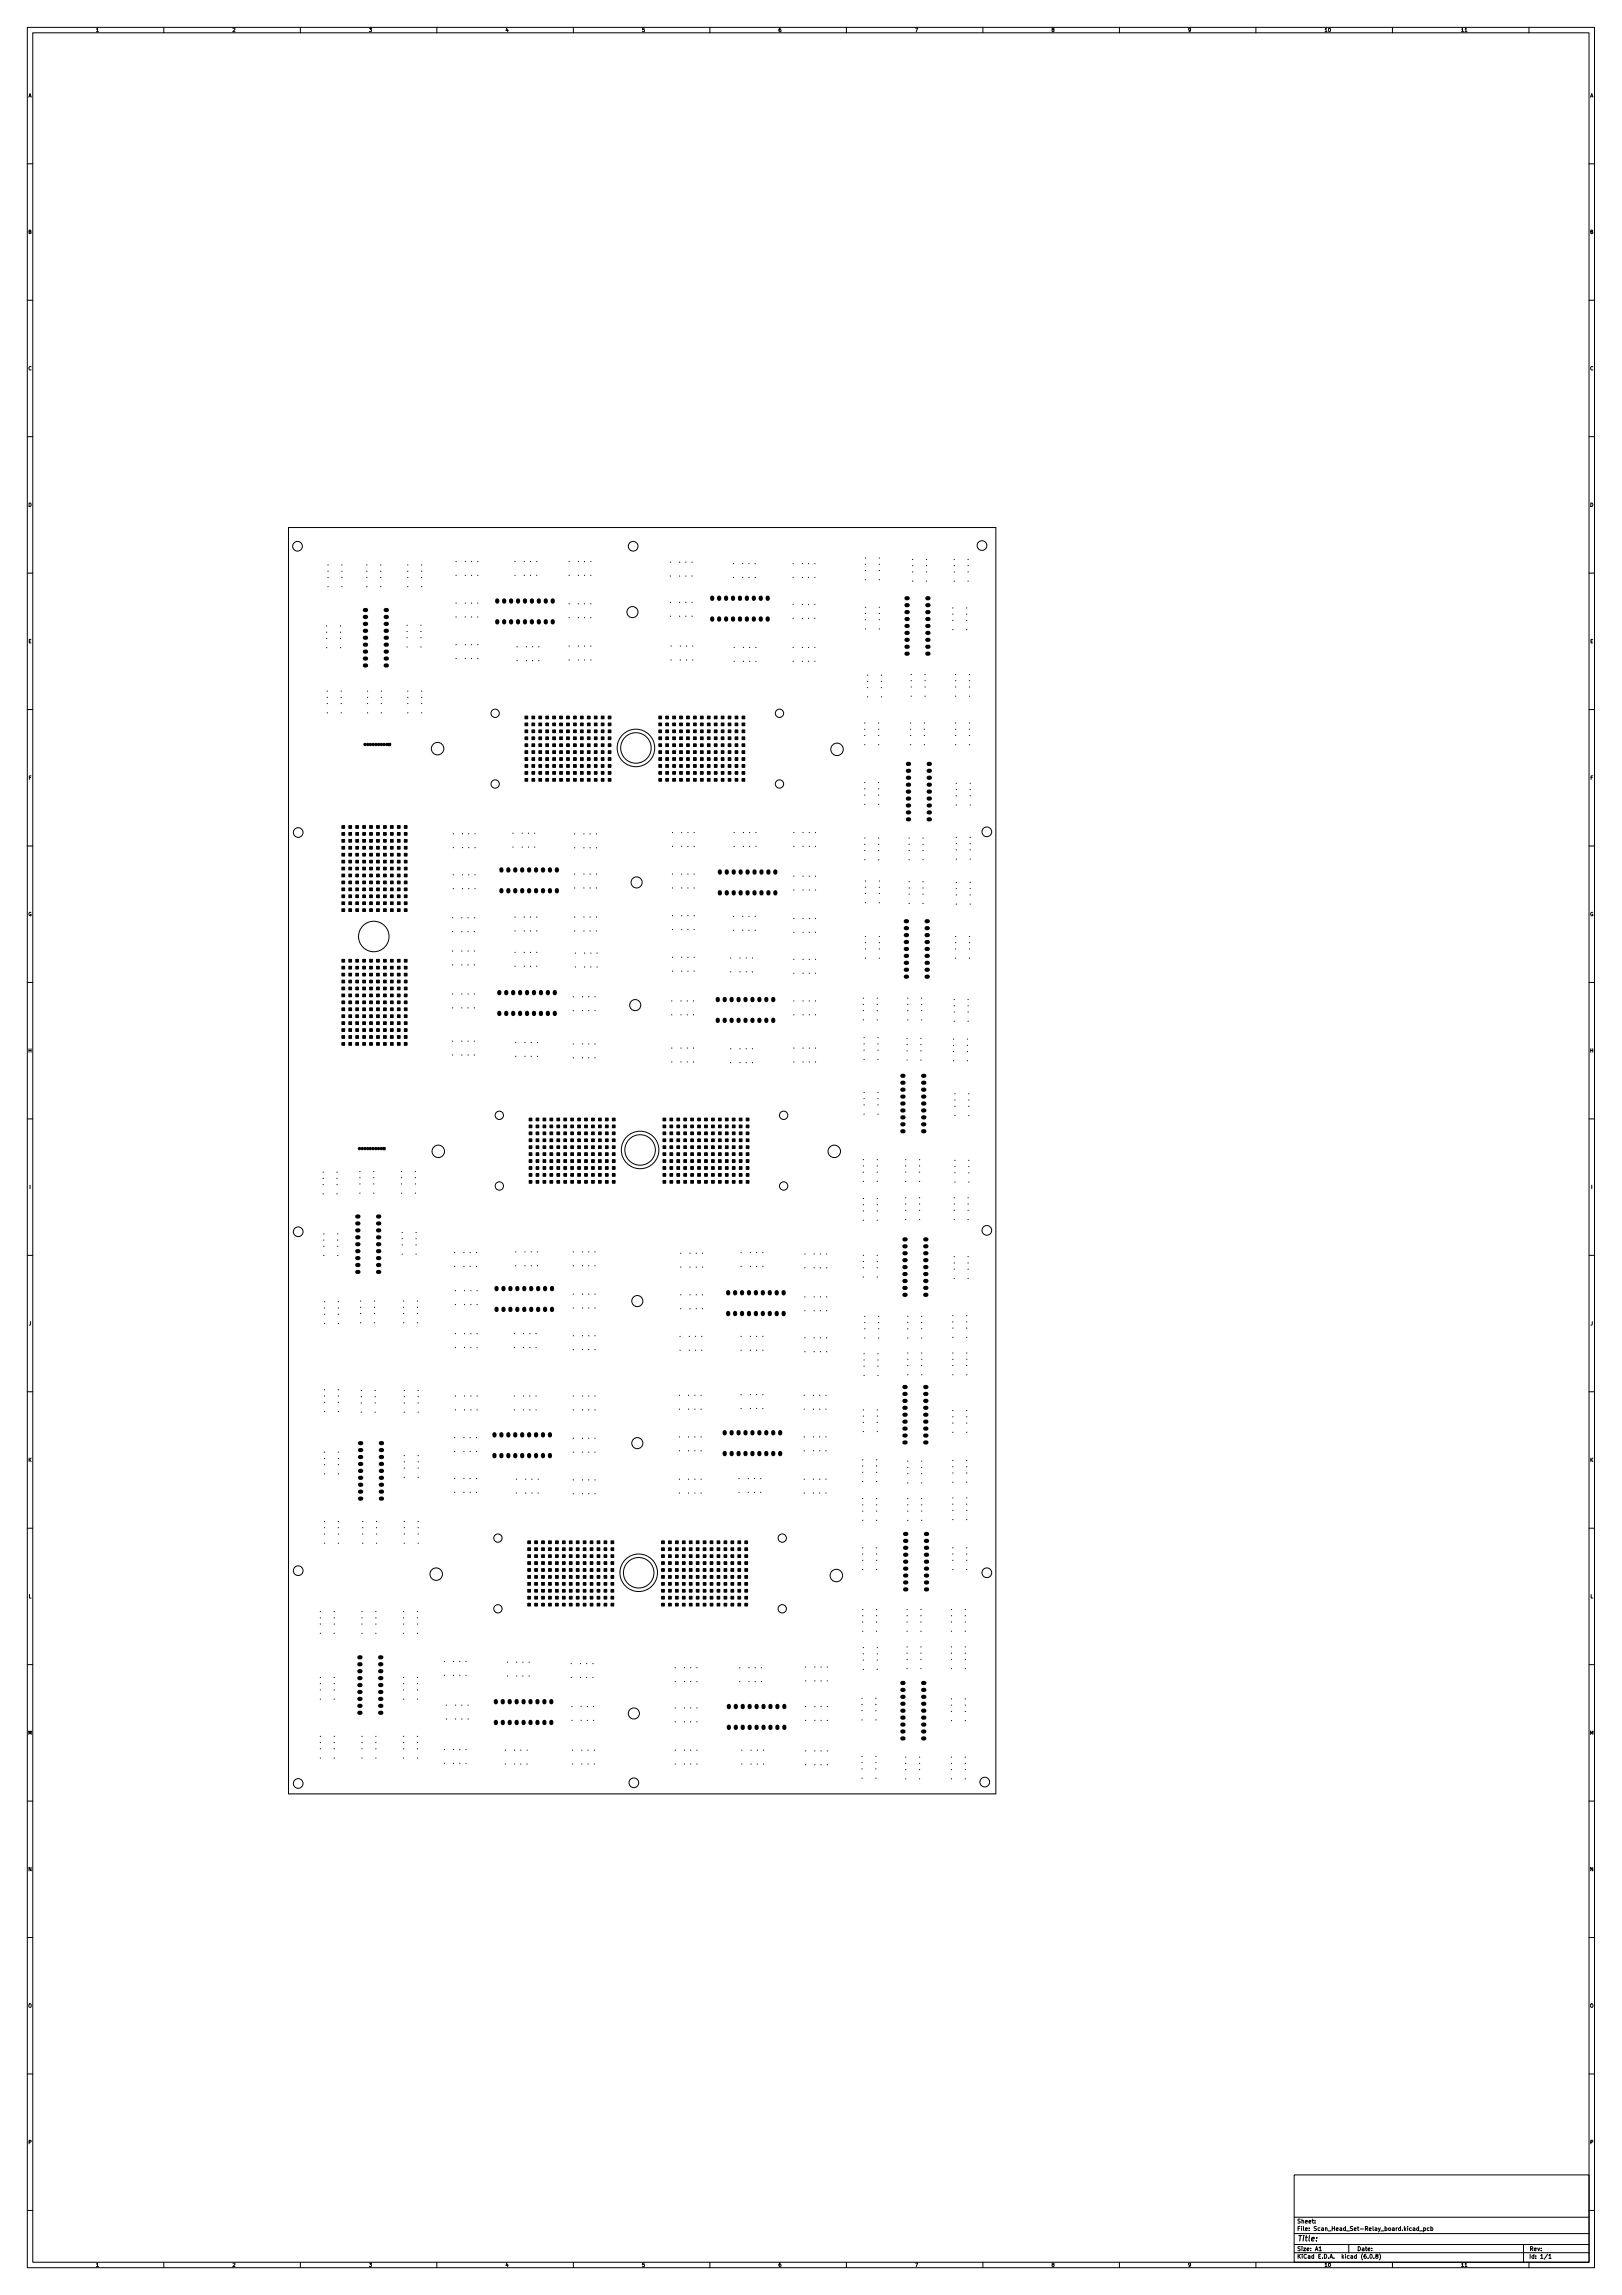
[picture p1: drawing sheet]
<svg xmlns="http://www.w3.org/2000/svg" width="594mm" height="841mm" viewBox="0 0 594 841" stroke-linecap="round" stroke-linejoin="round" font-family="sans-serif">
<defs><g id="words">
<text font-size="2.8" x="475" y="821.3">Title:</text>
<g font-size="2.1">
<text x="475" y="814.8">Sheet:</text>
<text x="475" y="817.5">File: Scan_Head_Set-Relay_board.kicad_pcb</text>
<text x="475" y="827.7">KiCad E.D.A. kicad (6.0.8)</text>
<text x="475" y="824.9">Size: A1</text>
<text x="497" y="824.9">Date:</text>
<text x="560" y="824.9">Rev:</text>
<text x="560" y="827.7">Id: 1/1</text>
</g>
<g font-size="1.8">
<text x="35" y="11.7">1</text>
<text x="85" y="11.7">2</text>
<text x="135" y="11.7">3</text>
<text x="185" y="11.7">4</text>
<text x="235" y="11.7">5</text>
<text x="285" y="11.7">6</text>
<text x="335" y="11.7">7</text>
<text x="385" y="11.7">8</text>
<text x="435" y="11.7">9</text>
<text x="485" y="11.7">10</text>
<text x="535" y="11.7">11</text>
<text x="10.3" y="35.7">A</text>
<text x="582.4" y="35.7">A</text>
<text x="10.3" y="85.7">B</text>
<text x="582.4" y="85.7">B</text>
<text x="10.3" y="135.7">C</text>
<text x="582.4" y="135.7">C</text>
<text x="10.3" y="185.7">D</text>
<text x="582.4" y="185.7">D</text>
<text x="10.4" y="235.7">E</text>
<text x="582.4" y="235.7">E</text>
<text x="10.4" y="285.7">F</text>
<text x="582.5" y="285.7">F</text>
<text x="10.3" y="335.7">G</text>
<text x="582.3" y="335.7">G</text>
<text x="10.3" y="385.7">H</text>
<text x="582.4" y="385.7">H</text>
<text x="10.7" y="435.7">I</text>
<text x="582.8" y="435.7">I</text>
<text x="10.5" y="485.7">J</text>
<text x="582.5" y="485.7">J</text>
<text x="10.3" y="535.7">K</text>
<text x="582.4" y="535.7">K</text>
<text x="10.4" y="585.7">L</text>
<text x="582.5" y="585.7">L</text>
<text x="10.2" y="635.7">M</text>
<text x="582.2" y="635.7">M</text>
<text x="10.3" y="685.7">N</text>
<text x="582.4" y="685.7">N</text>
<text x="10.3" y="735.7">O</text>
<text x="582.3" y="735.7">O</text>
<text x="10.4" y="785.7">P</text>
<text x="582.4" y="785.7">P</text>
<text x="35" y="830.7">1</text>
<text x="85" y="830.7">2</text>
<text x="135" y="830.7">3</text>
<text x="185" y="830.7">4</text>
<text x="235" y="830.7">5</text>
<text x="285" y="830.7">6</text>
<text x="335" y="830.7">7</text>
<text x="385" y="830.7">8</text>
<text x="435" y="830.7">9</text>
<text x="485" y="830.7">10</text>
<text x="535" y="830.7">11</text>
</g>
</g></defs>
<g fill="none" stroke="#000" stroke-width=".37">
<path d="M10 10h574v821h-574zM12 12h570v817h-570zM60 10v2M110 10v2M160 10v2M210 10v2M260 10v2M310 10v2M360 10v2M410 10v2M460 10v2M510 10v2"/>
<path d="M536.6 11.6h.7M560 10v2M10 60h2M582 60h2M10 110h2M582 110h2M10 160h2M582 160h2M105.7 193.3h259v464.1h-259zM10 210h2M582 210h2M10 260h2"/>
<path d="M582 260h2M10 310h2M582 310h2M10 360h2M582 360h2M10 410h2M582 410h2M10 460h2M582 460h2M10 510h2M582 510h2M10 560h2"/>
<path d="M582 560h2M10 610h2M582 610h2M10 660h2M582 660h2M10 710h2M582 710h2M10 760h2M582 760h2M474 797h108v32h-108zM10 810h2M474 818.5h108"/>
<path d="M474 812.5h108M481.7 814.6v.1M481.7 813.8v.1M517.6 816.5h.5l.1 .9M518.2 816.8l-.7 .2 .2 .4 .5-.1M519.6 816.5l-.4-.1-.3 .3 .1 .6h.6M519.6 815.9v1.5M519.9 817.5h1.2M521.4 816.5l.5-.1 .3 .3-.2 .6h-.6M521.4 816.4v1.5M523.4 816.5l-.4-.1-.3 .3 .2 .6h.5M524.1 816.5l.4-.1 .3 .3-.2 .6h-.5"/>
<path d="M524.1 815.9v1.5M582 810h2M60 829v2M110 829v2M160 829v2M210 829v2M260 829v2M310 829v2M360 829v2M410 829v2M460 829v2M474 825.5h108"/>
<path d="M474 822.5h108M483.2 823.7l.4-.4v1.5M483.2 824.8h.8M494 822.5v3M501.1 827.5v.1M501.9 826.2l.2-.1a.73 .73 0 0 1 .5 .8 .73 .73 0 0 1-.7 .6l-.2-.5zM503.2 827.5v.1M504.2 826.7l-.3-.2 .3-.4 .4 .1v.4a.6 .6 0 0 0-.6 .2 .6 .6 0 0 0 0 .7h.6l.1-.5-.3-.3M505.2 825.9l.1 .1a1.74 1.74 0 0 1-.1 2.2M510 829v2M536.6 830.6h.7M558 822.5v6.5"/>
<path d="M560 829v2M566.9 826l-1.3 2M567.3 826.5l.4-.4v1.5M567.3 827.6h.8"/>
<circle cx="359.7" cy="199.9" r="1.78"/>
<circle cx="109" cy="200.2" r="1.78"/>
<circle cx="231.9" cy="200.2" r="1.78"/>
<circle cx="231.6" cy="224.3" r="2.03"/>
<circle cx="160.3" cy="274.3" r="2.29"/>
<circle cx="181.4" cy="261.4" r="1.52"/>
<circle cx="232.9" cy="274.1" r="6.9"/>
<circle cx="232.9" cy="274.1" r="5.6"/>
<circle cx="285.5" cy="261.4" r="1.52"/>
<circle cx="306.6" cy="274.6" r="2.29"/>
<circle cx="181.4" cy="287.3" r="1.52"/>
<circle cx="285.5" cy="287.3" r="1.52"/>
<circle cx="109.2" cy="305.1" r="1.78"/>
<circle cx="361.4" cy="304.8" r="1.78"/>
<circle cx="233.2" cy="323.4" r="2.03"/>
<circle cx="136.9" cy="343.2" r="5.6"/>
<circle cx="232.7" cy="368.3" r="2.03"/>
<circle cx="182.9" cy="408.7" r="1.52"/>
<circle cx="287" cy="408.7" r="1.52"/>
<circle cx="160.5" cy="421.9" r="2.29"/>
<circle cx="182.9" cy="434.6" r="1.52"/>
<circle cx="234.4" cy="421.4" r="6.9"/>
<circle cx="234.4" cy="421.4" r="5.6"/>
<circle cx="287" cy="434.6" r="1.52"/>
<circle cx="305.6" cy="421.9" r="2.29"/>
<circle cx="109.2" cy="451.4" r="1.78"/>
<circle cx="361.4" cy="450.9" r="1.78"/>
<circle cx="233.4" cy="476.8" r="2.03"/>
<circle cx="233.4" cy="528.9" r="2.03"/>
<circle cx="109.2" cy="575.6" r="1.78"/>
<circle cx="159.8" cy="576.9" r="2.29"/>
<circle cx="182.4" cy="563.7" r="1.52"/>
<circle cx="233.9" cy="576.4" r="6.9"/>
<circle cx="233.9" cy="576.4" r="5.6"/>
<circle cx="286.5" cy="563.7" r="1.52"/>
<circle cx="306.3" cy="577.4" r="2.29"/>
<circle cx="361.4" cy="576.4" r="1.78"/>
<circle cx="182.4" cy="589.6" r="1.52"/>
<circle cx="286.5" cy="589.6" r="1.52"/>
<circle cx="232.2" cy="627.9" r="2.03"/>
<circle cx="109.2" cy="653.6" r="1.78"/>
<circle cx="232.2" cy="653.3" r="1.78"/>
<circle cx="360.7" cy="653.1" r="1.78"/>
</g>
<g fill="none" stroke="#000" stroke-width=".4">
<path d="M120.1 211.6h.1M120.1 209.3h.1M120.1 207h.1M120.1 215h.1M125.2 211.6h.1M125.2 209.3h.1M125.2 207h.1M125.2 215h.1M134.3 211.6h.1M134.3 209.3h.1M134.3 207h.1M134.3 215h.1"/>
<path d="M139.4 211.6h.1M139.4 209.3h.1M139.4 207h.1M139.4 215h.1M149.3 211.6h.1M149.3 209.3h.1M149.3 207h.1M149.3 215h.1M154.4 211.6h.1M154.4 209.3h.1M154.4 207h.1M154.4 215h.1"/>
<path d="M167 205.7v.1M167 210.8v.1M170.4 205.7v.1M170.4 210.8v.1M172.7 205.7v.1M172.7 210.8v.1M175 205.7v.1M175 210.8v.1M188.6 205.7v.1M188.6 210.8v.1M192 205.7v.1M192 210.8v.1"/>
<path d="M194.3 205.7v.1M194.3 210.8v.1M196.6 205.7v.1M196.6 210.8v.1M208.5 205.7v.1M208.5 210.8v.1M211.8 205.7v.1M211.8 210.8v.1M214.1 205.7v.1M214.1 210.8v.1M216.4 205.7v.1M216.4 210.8v.1"/>
<path d="M245.5 206v.1M245.5 211.1v.1M248.9 206v.1M248.9 211.1v.1M251.2 206v.1M251.2 211.1v.1M253.5 206v.1M253.5 211.1v.1M268.7 206.5v.1M268.7 211.6v.1M272 206.5v.1M272 211.6v.1"/>
<path d="M274.3 206.5v.1M274.3 211.6v.1M276.6 206.5v.1M276.6 211.6v.1M290.5 206.5v.1M290.5 211.6v.1M293.9 206.5v.1M293.9 211.6v.1M296.2 206.5v.1M296.2 211.6v.1M298.4 206.5v.1M298.4 211.6v.1"/>
<path d="M316.9 209.1h.1M316.9 206.8h.1M316.9 204.5h.1M316.9 212.5h.1M322 209.1h.1M322 206.8h.1M322 204.5h.1M322 212.5h.1M334.2 209.6h.1M334.2 207.3h.1M334.2 205h.1M334.2 213h.1"/>
<path d="M339.3 209.6h.1M339.3 207.3h.1M339.3 205h.1M339.3 213h.1M349.5 209.6h.1M349.5 207.3h.1M349.5 205h.1M349.5 213h.1M354.5 209.6h.1M354.5 207.3h.1M354.5 205h.1M354.5 213h.1"/>
<path d="M119.6 234h.1M119.6 231.7h.1M119.6 229.4h.1M119.6 237.3h.1M124.7 234h.1M124.7 231.7h.1M124.7 229.4h.1M124.7 237.3h.1M149 233.7h.1M149 231.4h.1M149 229.1h.1M149 237.1h.1"/>
<path d="M154.1 233.7h.1M154.1 231.4h.1M154.1 229.1h.1M154.1 237.1h.1M167 221v.1M167 226v.1M167 236.2v.1M170.4 221v.1M170.4 226v.1M170.4 236.2v.1M172.7 221v.1M172.7 226v.1"/>
<path d="M172.7 236.2v.1M175 221v.1M175 226v.1M175 236.2v.1M189.4 237v.1M192.8 237v.1M195.1 237v.1M197.4 237v.1M208.5 221.2v.1M208.5 226.3v.1M208.5 236.7v.1M211.8 221.2v.1"/>
<path d="M211.8 226.3v.1M211.8 236.7v.1M214.1 221.2v.1M214.1 226.3v.1M214.1 236.7v.1M216.4 221.2v.1M216.4 226.3v.1M216.4 236.7v.1M245.5 220.7v.1M245.5 225.8v.1M245.8 236.7v.1M248.9 220.7v.1"/>
<path d="M248.9 225.8v.1M249.2 236.7v.1M251.2 220.7v.1M251.2 225.8v.1M251.5 236.7v.1M253.5 220.7v.1M253.5 225.8v.1M253.7 236.7v.1M268.9 237.2v.1M272.3 237.2v.1M274.6 237.2v.1M276.9 237.2v.1"/>
<path d="M290.5 221.5v.1M290.5 226.5v.1M290.5 237.2v.1M293.9 221.5v.1M293.9 226.5v.1M293.9 237.2v.1M296.2 221.5v.1M296.2 226.5v.1M296.2 237.2v.1M298.4 221.5v.1M298.4 226.5v.1M298.4 237.2v.1"/>
<path d="M316.9 227.1h.1M316.9 224.8h.1M316.9 222.5h.1M316.9 230.5h.1M322 227.1h.1M322 224.8h.1M322 222.5h.1M322 230.5h.1M348.9 227.4h.1M348.9 225.1h.1M348.9 222.8h.1M348.9 230.7h.1"/>
<path d="M354 227.4h.1M354 225.1h.1M354 222.8h.1M354 230.7h.1M119.8 257.8h.1M119.8 255.6h.1M119.8 253.3h.1M124.9 257.8h.1M124.9 255.6h.1M124.9 253.3h.1M134.6 257.8h.1M134.6 255.6h.1"/>
<path d="M134.6 253.3h.1M139.6 257.8h.2M139.6 255.6h.2M139.6 253.3h.2M149.3 257.8h.1M149.3 255.6h.1M149.3 253.3h.1M154.4 257.8h.1M154.4 255.6h.1M154.4 253.3h.1M167 241.3v.1M170.4 241.3v.1"/>
<path d="M172.7 241.3v.1M175 241.3v.1M189.4 242v.1M192.8 242v.1M195.1 242v.1M197.4 242v.1M208.5 241.8v.1M211.8 241.8v.1M214.1 241.8v.1M216.4 241.8v.1M245.8 241.8v.1M249.2 241.8v.1"/>
<path d="M251.5 241.8v.1M253.7 241.8v.1M268.9 242.3v.1M272.3 242.3v.1M274.6 242.3v.1M276.9 242.3v.1M290.5 242.3v.1M293.9 242.3v.1M296.2 242.3v.1M298.4 242.3v.1M317.7 252h.1M317.7 249.7h.1"/>
<path d="M317.7 247.4h.1M317.7 255.4h.1M322.8 252h.1M322.8 249.7h.1M322.8 247.4h.1M322.8 255.4h.1M333.7 251.7h.1M333.7 249.5h.1M333.7 247.2h.1M333.7 255.1h.1M338.8 251.7h.1M338.8 249.5h.1"/>
<path d="M338.8 247.2h.1M338.8 255.1h.1M350 251.7h.1M350 249.5h.1M350 247.2h.1M350 255.1h.1M355 251.7h.1M355 249.5h.1M355 247.2h.1M355 255.1h.1M119.8 261.2h.1M124.9 261.2h.1"/>
<path d="M134.6 261.2h.1M139.6 261.2h.2M149.3 261.2h.1M154.4 261.2h.1M316.7 269.5h.1M316.7 267.2h.1M316.7 265h.1M316.7 272.9h.1M321.8 269.5h.1M321.8 267.2h.1M321.8 265h.1M321.8 272.9h.1"/>
<path d="M333.5 269.5h.1M333.5 267.2h.1M333.5 265h.1M333.5 272.9h.1M338.5 269.5h.1M338.5 267.2h.1M338.5 265h.1M338.5 272.9h.1M350 269.5h.1M350 267.2h.1M350 265h.1M350 272.9h.1"/>
<path d="M355 269.5h.1M355 267.2h.1M355 265h.1M355 272.9h.1M316.7 291.4h.1M316.7 289.1h.1M316.7 286.8h.1M316.7 294.7h.1M321.8 291.4h.1M321.8 289.1h.1M321.8 286.8h.1M321.8 294.7h.1"/>
<path d="M350.2 291.6h.1M350.2 289.3h.1M350.2 287h.1M350.2 295h.1M355.3 291.6h.1M355.3 289.3h.1M355.3 287h.1M355.3 295h.1M166 305.5v.1M166 310.6v.1M169.4 305.5v.1M169.4 310.6v.1"/>
<path d="M171.7 305.5v.1M171.7 310.6v.1M174 305.5v.1M174 310.6v.1M187.9 305.3v.1M187.9 310.4v.1M191.3 305.3v.1M191.3 310.4v.1M193.5 305.3v.1M193.5 310.4v.1M195.8 305.3v.1M195.8 310.4v.1"/>
<path d="M210.5 305.5v.1M210.5 310.6v.1M213.9 305.5v.1M213.9 310.6v.1M216.2 305.5v.1M216.2 310.6v.1M218.4 305.5v.1M218.4 310.6v.1M246.3 305v.1M246.3 310.1v.1M249.7 305v.1M249.7 310.1v.1"/>
<path d="M252 305v.1M252 310.1v.1M254.3 305v.1M254.3 310.1v.1M268.9 305v.1M268.9 310.1v.1M272.3 305v.1M272.3 310.1v.1M274.6 305v.1M274.6 310.1v.1M276.9 305v.1M276.9 310.1v.1"/>
<path d="M290.7 305v.1M290.7 310.1v.1M294.1 305v.1M294.1 310.1v.1M296.4 305v.1M296.4 310.1v.1M298.7 305v.1M298.7 310.1v.1M316.7 311.7h.1M316.7 309.4h.1M316.7 307.1h.1M316.7 315.1h.1"/>
<path d="M321.8 311.7h.1M321.8 309.4h.1M321.8 307.1h.1M321.8 315.1h.1M332.9 311.7h.1M332.9 309.4h.1M332.9 307.1h.1M332.9 315.1h.1M338 311.7h.1M338 309.4h.1M338 307.1h.1M338 315.1h.1"/>
<path d="M350.2 311.4h.1M350.2 309.1h.1M350.2 306.9h.1M350.2 314.8h.1M355.3 311.4h.1M355.3 309.1h.1M355.3 306.9h.1M355.3 314.8h.1M165.8 336.3v.1M166 320.5v.1M166 325.6v.1M169.2 336.3v.1"/>
<path d="M169.4 320.5v.1M169.4 325.6v.1M171.4 336.3v.1M171.7 320.5v.1M171.7 325.6v.1M173.7 336.3v.1M174 320.5v.1M174 325.6v.1M188.6 336v.1M192 336v.1M194.3 336v.1M196.6 336v.1"/>
<path d="M210.5 320.3v.1M210.5 325.4v.1M210.5 336v.1M213.9 320.3v.1M213.9 325.4v.1M213.9 336v.1M216.2 320.3v.1M216.2 325.4v.1M216.2 336v.1M218.4 320.3v.1M218.4 325.4v.1M218.4 336v.1"/>
<path d="M246.3 320.3v.1M246.3 325.4v.1M246.3 335.5v.1M249.7 320.3v.1M249.7 325.4v.1M249.7 335.5v.1M252 320.3v.1M252 325.4v.1M252 335.5v.1M254.3 320.3v.1M254.3 325.4v.1M254.3 335.5v.1"/>
<path d="M268.7 335.8v.1M272 335.8v.1M274.3 335.8v.1M276.6 335.8v.1M290.7 321v.1M290.7 326.1v.1M290.7 336.5v.1M294.1 321v.1M294.1 326.1v.1M294.1 336.5v.1M296.4 321v.1M296.4 326.1v.1"/>
<path d="M296.4 336.5v.1M298.7 321v.1M298.7 326.1v.1M298.7 336.5v.1M316.9 327.4h.1M316.9 325.1h.1M316.9 322.9h.1M316.9 330.8h.1M322 327.4h.1M322 325.1h.1M322 322.9h.1M322 330.8h.1"/>
<path d="M332.9 327.7h.1M332.9 325.4h.1M332.9 323.1h.1M332.9 331.1h.1M338 327.7h.1M338 325.4h.1M338 323.1h.1M338 331.1h.1M350.2 327.9h.1M350.2 325.7h.1M350.2 323.4h.1M350.2 331.3h.1"/>
<path d="M355.3 327.9h.1M355.3 325.7h.1M355.3 323.4h.1M355.3 331.3h.1M165.8 341.4v.1M165.8 348.5v.1M165.8 353.5v.1M169.2 341.4v.1M169.2 348.5v.1M169.2 353.5v.1M171.4 341.4v.1M171.4 348.5v.1"/>
<path d="M171.4 353.5v.1M173.7 341.4v.1M173.7 348.5v.1M173.7 353.5v.1M188.6 341.1v.1M188.6 349v.1M188.6 354.1v.1M192 341.1v.1M192 349v.1M192 354.1v.1M194.3 341.1v.1M194.3 349v.1"/>
<path d="M194.3 354.1v.1M196.6 341.1v.1M196.6 349v.1M196.6 354.1v.1M210.5 341.1v.1M210.7 349.2v.1M210.7 354.3v.1M213.9 341.1v.1M214.1 349.2v.1M214.1 354.3v.1M216.2 341.1v.1M216.4 349.2v.1"/>
<path d="M216.4 354.3v.1M218.4 341.1v.1M218.7 349.2v.1M218.7 354.3v.1M246.3 340.6v.1M246.3 350.8v.1M246.3 355.8v.1M249.7 340.6v.1M249.7 350.8v.1M249.7 355.8v.1M252 340.6v.1M252 350.8v.1"/>
<path d="M252 355.8v.1M254.3 340.6v.1M254.3 350.8v.1M254.3 355.8v.1M267.6 351v.1M267.6 356.1v.1M268.7 340.8v.1M271 351v.1M271 356.1v.1M272 340.8v.1M273.3 351v.1M273.3 356.1v.1"/>
<path d="M274.3 340.8v.1M275.6 351v.1M275.6 356.1v.1M276.6 340.8v.1M290.7 341.6v.1M290.7 351.5v.1M290.7 356.6v.1M294.1 341.6v.1M294.1 351.5v.1M294.1 356.6v.1M296.4 341.6v.1M296.4 351.5v.1"/>
<path d="M296.4 356.6v.1M298.7 341.6v.1M298.7 351.5v.1M298.7 356.6v.1M316.9 347.8h.1M316.9 345.5h.1M316.9 343.2h.1M316.9 351.1h.1M322 347.8h.1M322 345.5h.1M322 343.2h.1M322 351.1h.1"/>
<path d="M350 347.8h.1M350 345.5h.1M350 343.2h.1M350 351.1h.1M355 347.8h.1M355 345.5h.1M355 343.2h.1M355 351.1h.1M165.8 364.2v.1M165.8 369.3v.1M169.2 364.2v.1M169.2 369.3v.1"/>
<path d="M171.4 364.2v.1M171.4 369.3v.1M173.7 364.2v.1M173.7 369.3v.1M210 365.2v.1M210 370.3v.1M213.4 365.2v.1M213.4 370.3v.1M215.6 365.2v.1M215.6 370.3v.1M217.9 365.2v.1M217.9 370.3v.1"/>
<path d="M246 366.8v.1M246 371.8v.1M249.4 366.8v.1M249.4 371.8v.1M251.7 366.8v.1M251.7 371.8v.1M254 366.8v.1M254 371.8v.1M290.7 366.8v.1M290.7 371.8v.1M294.1 366.8v.1M294.1 371.8v.1"/>
<path d="M296.4 366.8v.1M296.4 371.8v.1M298.7 366.8v.1M298.7 371.8v.1M316.2 370.4h.1M316.2 368.1h.1M316.2 365.8h.1M316.2 373.7h.1M321.3 370.4h.1M321.3 368.1h.1M321.3 365.8h.1M321.3 373.7h.1"/>
<path d="M332.4 370.4h.1M332.4 368.1h.1M332.4 365.8h.1M332.4 373.7h.1M337.5 370.4h.1M337.5 368.1h.1M337.5 365.8h.1M337.5 373.7h.1M349.5 370.9h.1M349.5 368.6h.1M349.5 366.3h.1M349.5 374.3h.1"/>
<path d="M354.5 370.9h.1M354.5 368.6h.1M354.5 366.3h.1M354.5 374.3h.1M165.8 381.5v.1M165.8 386.6v.1M169.2 381.5v.1M169.2 386.6v.1M171.4 381.5v.1M171.4 386.6v.1M173.7 381.5v.1M173.7 386.6v.1"/>
<path d="M188.9 382v.1M188.9 387.1v.1M192.3 382v.1M192.3 387.1v.1M194.6 382v.1M194.6 387.1v.1M196.8 382v.1M196.8 387.1v.1M210 382.5v.1M210 387.6v.1M213.4 382.5v.1M213.4 387.6v.1"/>
<path d="M215.6 382.5v.1M215.6 387.6v.1M217.9 382.5v.1M217.9 387.6v.1M246 384v.1M246 389.1v.1M249.4 384v.1M249.4 389.1v.1M251.7 384v.1M251.7 389.1v.1M254 384v.1M254 389.1v.1"/>
<path d="M267.6 384.3v.1M267.6 389.4v.1M271 384.3v.1M271 389.4v.1M273.3 384.3v.1M273.3 389.4v.1M275.6 384.3v.1M275.6 389.4v.1M290.7 384v.1M290.7 389.1v.1M294.1 384v.1M294.1 389.1v.1"/>
<path d="M296.4 384v.1M296.4 389.1v.1M298.7 384v.1M298.7 389.1v.1M316.4 384.8h.1M316.4 382.6h.1M316.4 380.3h.1M316.4 388.2h.1M321.5 384.8h.1M321.5 382.6h.1M321.5 380.3h.1M321.5 388.2h.1"/>
<path d="M332.2 385.1h.1M332.2 382.8h.1M332.2 380.5h.1M332.2 388.5h.1M337.3 385.1h.1M337.3 382.8h.1M337.3 380.5h.1M337.3 388.5h.1M349.2 385.3h.1M349.2 383.1h.1M349.2 380.8h.1M349.2 388.7h.1"/>
<path d="M354.3 385.3h.1M354.3 383.1h.1M354.3 380.8h.1M354.3 388.7h.1M316.4 404.9h.1M316.4 402.6h.1M316.4 400.3h.1M316.4 408.3h.1M321.5 404.9h.1M321.5 402.6h.1M321.5 400.3h.1M321.5 408.3h.1"/>
<path d="M349.7 405.4h.1M349.7 403.1h.1M349.7 400.8h.1M349.7 408.8h.1M354.8 405.4h.1M354.8 403.1h.1M354.8 400.8h.1M354.8 408.8h.1M118.3 434.1h.1M118.3 431.8h.1M118.3 429.5h.1M118.3 437.5h.1"/>
<path d="M123.4 434.1h.1M123.4 431.8h.1M123.4 429.5h.1M123.4 437.5h.1M131.8 433.9h.1M131.8 431.6h.1M131.8 429.3h.1M131.8 437.2h.1M136.9 433.9h.1M136.9 431.6h.1M136.9 429.3h.1M136.9 437.2h.1"/>
<path d="M147 433.9h.1M147 431.6h.1M147 429.3h.1M147 437.2h.1M152.1 433.9h.1M152.1 431.6h.1M152.1 429.3h.1M152.1 437.2h.1M316.2 429.5h.1M316.2 427.3h.1M316.2 425h.1M316.2 432.9h.1"/>
<path d="M316.2 439.2h.1M321.3 429.5h.1M321.3 427.3h.1M321.3 425h.1M321.3 432.9h.1M321.3 439.2h.1M331.7 429.5h.1M331.7 427.3h.1M331.7 425h.1M331.7 432.9h.1M331.7 438.9h.1M336.8 429.5h.1"/>
<path d="M336.8 427.3h.1M336.8 425h.1M336.8 432.9h.1M336.8 438.9h.1M349.5 438.9h.1M349.7 429.8h.1M349.7 427.5h.1M349.7 425.2h.1M349.7 433.2h.1M354.5 438.9h.1M354.8 429.8h.1M354.8 427.5h.1"/>
<path d="M354.8 425.2h.1M354.8 433.2h.1M118.6 456.7h.1M118.6 454.4h.1M118.6 452.1h.1M123.6 456.7h.1M123.6 454.4h.1M123.6 452.1h.1M147.3 456.2h.1M147.3 453.9h.1M147.3 451.6h.1M147.3 459.6h.1"/>
<path d="M152.3 456.2h.2M152.3 453.9h.2M152.3 451.6h.2M152.3 459.6h.2M166.5 459v.1M169.9 459v.1M172.2 459v.1M174.5 459v.1M188.9 458.7v.1M192.3 458.7v.1M194.6 458.7v.1M196.8 458.7v.1"/>
<path d="M210 458.7v.1M213.4 458.7v.1M215.6 458.7v.1M217.9 458.7v.1M249.3 459.2v.1M252.7 459.2v.1M255 459.2v.1M257.3 459.2v.1M271.4 459v.1M274.8 459v.1M277.1 459v.1M279.4 459v.1"/>
<path d="M294.8 459.5v.1M298.2 459.5v.1M300.5 459.5v.1M302.8 459.5v.1M316.2 443.8h.1M316.2 441.5h.1M316.2 447.1h.1M321.3 443.8h.1M321.3 441.5h.1M321.3 447.1h.1M331.7 443.5h.1M331.7 441.2h.1"/>
<path d="M331.7 446.9h.1M336.8 443.5h.1M336.8 441.2h.1M336.8 446.9h.1M349.5 443.5h.1M349.5 441.2h.1M349.5 446.9h.1M354.5 443.5h.1M354.5 441.2h.1M354.5 446.9h.1M118.6 460.1h.1M118.8 479.3h.1"/>
<path d="M118.8 477h.1M123.6 460.1h.1M123.9 479.3h.1M123.9 477h.1M132 479.1h.1M132 476.8h.1M137.1 479.1h.1M137.1 476.8h.1M147.8 479.1h.1M147.8 476.8h.1M152.9 479.1h.1M152.9 476.8h.1"/>
<path d="M166.5 464v.1M166.8 472.9v.1M166.8 478v.1M169.9 464v.1M170.2 472.9v.1M170.2 478v.1M172.2 464v.1M172.5 472.9v.1M172.5 478v.1M174.5 464v.1M174.8 472.9v.1M174.8 478v.1"/>
<path d="M188.9 463.8v.1M192.3 463.8v.1M194.6 463.8v.1M196.8 463.8v.1M210 463.8v.1M210 474.2v.1M210 479.3v.1M213.4 463.8v.1M213.4 474.2v.1M213.4 479.3v.1M215.6 463.8v.1M215.6 474.2v.1"/>
<path d="M215.6 479.3v.1M217.9 463.8v.1M217.9 474.2v.1M217.9 479.3v.1M249.3 464.3v.1M249.3 474.4v.2M249.3 479.5v.1M252.7 464.3v.1M252.7 474.4v.2M252.7 479.5v.1M255 464.3v.1M255 474.4v.2"/>
<path d="M255 479.5v.1M257.3 464.3v.1M257.3 474.4v.2M257.3 479.5v.1M271.4 464v.1M274.8 464v.1M277.1 464v.1M279.4 464v.1M294.8 464.5v.1M294.8 475.2v.1M298.2 464.5v.1M298.2 475.2v.1"/>
<path d="M300.5 464.5v.1M300.5 475.2v.1M302.8 464.5v.1M302.8 475.2v.1M316.2 464.6h.1M316.2 462.3h.1M316.2 460h.1M316.2 468h.1M321.3 464.6h.1M321.3 462.3h.1M321.3 460h.1M321.3 468h.1"/>
<path d="M349.5 465.1h.1M349.5 462.8h.1M349.5 460.5h.1M349.5 468.5h.1M354.5 465.1h.1M354.5 462.8h.1M354.5 460.5h.1M354.5 468.5h.1M118.8 481.6h.1M118.8 485h.1M123.9 481.6h.1M123.9 485h.1"/>
<path d="M132 481.4h.1M132 484.7h.1M137.1 481.4h.1M137.1 484.7h.1M147.8 481.4h.1M147.8 484.7h.1M152.9 481.4h.1M152.9 484.7h.1M166.8 488.7v.1M166.8 493.8v.1M170.2 488.7v.1M170.2 493.8v.1"/>
<path d="M172.5 488.7v.1M172.5 493.8v.1M174.8 488.7v.1M174.8 493.8v.1M188.4 488.7v.1M188.4 493.8v.1M191.8 488.7v.1M191.8 493.8v.1M194.1 488.7v.1M194.1 493.8v.1M196.3 488.7v.1M196.3 493.8v.1"/>
<path d="M210 489.4v.1M210 494.5v.1M213.4 489.4v.1M213.4 494.5v.1M215.6 489.4v.1M215.6 494.5v.1M217.9 489.4v.1M217.9 494.5v.1M249.1 489.7v.1M249.1 494.8v.1M252.5 489.7v.1M252.5 494.8v.1"/>
<path d="M254.8 489.7v.1M254.8 494.8v.1M257 489.7v.1M257 494.8v.1M271.4 489.7v.1M271.4 494.8v.1M274.8 489.7v.1M274.8 494.8v.1M277.1 489.7v.1M277.1 494.8v.1M279.4 489.7v.1M279.4 494.8v.1"/>
<path d="M294.8 480.3v.1M294.8 490.2v.1M294.8 495.3v.1M298.2 480.3v.1M298.2 490.2v.1M298.2 495.3v.1M300.5 480.3v.1M300.5 490.2v.1M300.5 495.3v.1M302.8 480.3v.1M302.8 490.2v.1M302.8 495.3v.1"/>
<path d="M316.4 498.4h.1M316.4 496.1h.1M316.7 486.9h.1M316.7 484.7h.1M316.7 482.4h.1M316.7 490.3h.1M321.5 498.4h.1M321.5 496.1h.1M321.8 486.9h.1M321.8 484.7h.1M321.8 482.4h.1M321.8 490.3h.1"/>
<path d="M332.4 498.1h.1M332.4 495.8h.1M332.4 486.9h.1M332.4 484.7h.1M332.4 482.4h.1M332.4 490.3h.1M337.5 498.1h.1M337.5 495.8h.1M337.5 486.9h.1M337.5 484.7h.1M337.5 482.4h.1M337.5 490.3h.1"/>
<path d="M348.9 498.1h.1M348.9 495.8h.1M348.9 486.7h.1M348.9 484.4h.1M348.9 482.1h.1M348.9 490.1h.1M354 498.1h.1M354 495.8h.1M354 486.7h.1M354 484.4h.1M354 482.1h.1M354 490.1h.1"/>
<path d="M118.8 513.9h.1M118.8 511.6h.1M118.8 509.3h.1M118.8 517.3h.1M123.9 513.9h.1M123.9 511.6h.1M123.9 509.3h.1M123.9 517.3h.1M132.3 514.1h.1M132.3 511.8h.1M132.3 509.6h.1M132.3 517.5h.1"/>
<path d="M137.4 514.1h.1M137.4 511.8h.1M137.4 509.6h.1M137.4 517.5h.1M148 514.1h.1M148 511.8h.1M148 509.6h.1M148 517.5h.1M153.1 514.1h.1M153.1 511.8h.1M153.1 509.6h.1M153.1 517.5h.1"/>
<path d="M166.8 511.5v.1M166.8 516.6v.1M170.2 511.5v.1M170.2 516.6v.1M172.5 511.5v.1M172.5 516.6v.1M174.8 511.5v.1M174.8 516.6v.1M188.4 511.5v.1M188.4 516.6v.1M191.8 511.5v.1M191.8 516.6v.1"/>
<path d="M194.1 511.5v.1M194.1 516.6v.1M196.3 511.5v.1M196.3 516.6v.1M210 511.5v.1M210 516.6v.1M213.4 511.5v.1M213.4 516.6v.1M215.6 511.5v.1M215.6 516.6v.1M217.9 511.5v.1M217.9 516.6v.1"/>
<path d="M248.8 511.3v.1M248.8 516.4v.1M252.2 511.3v.1M252.2 516.4v.1M254.5 511.3v.1M254.5 516.4v.1M256.8 511.3v.1M256.8 516.4v.1M271.4 511v.1M271.4 516.1v.1M274.8 511v.1M274.8 516.1v.1"/>
<path d="M277.1 511v.1M277.1 516.1v.1M279.4 511v.1M279.4 516.1v.1M294.6 511.3v.1M294.6 516.4v.1M297.9 511.3v.1M297.9 516.4v.1M300.2 511.3v.1M300.2 516.4v.1M302.5 511.3v.1M302.5 516.4v.1"/>
<path d="M316.2 519h.1M316.2 516.7h.1M316.4 500.7h.1M316.4 504h.1M321.3 519h.1M321.3 516.7h.1M321.5 500.7h.1M321.5 504h.1M332.4 500.4h.1M332.4 503.8h.1M337.5 500.4h.1M337.5 503.8h.1"/>
<path d="M348.9 500.4h.1M348.9 503.8h.1M348.9 519.2h.1M348.9 516.9h.1M354 500.4h.1M354 503.8h.1M354 519.2h.1M354 516.9h.1M118.8 536.7h.1M118.8 534.4h.1M118.8 532.2h.1M123.9 536.7h.1"/>
<path d="M123.9 534.4h.1M123.9 532.2h.1M148 538h.1M148 535.7h.1M148 533.4h.1M153.1 538h.1M153.1 535.7h.1M153.1 533.4h.1M166.5 526.8v.1M166.5 531.9v.1M169.9 526.8v.1M169.9 531.9v.1"/>
<path d="M172.2 526.8v.1M172.2 531.9v.1M174.5 526.8v.1M174.5 531.9v.1M210 527v.1M210 532.1v.1M213.4 527v.1M213.4 532.1v.1M215.6 527v.1M215.6 532.1v.1M217.9 527v.1M217.9 532.1v.1"/>
<path d="M248.8 526.5v.1M248.8 531.6v.1M252.2 526.5v.1M252.2 531.6v.1M254.5 526.5v.1M254.5 531.6v.1M256.8 526.5v.1M256.8 531.6v.1M294.6 526.5v.1M294.6 531.6v.1M297.9 526.5v.1M297.9 531.6v.1"/>
<path d="M300.2 526.5v.1M300.2 531.6v.1M302.5 526.5v.1M302.5 531.6v.1M315.9 539.5h.1M315.9 537.2h.1M315.9 535h.1M316.2 521.2h.1M316.2 524.6h.1M321 539.5h.1M321 537.2h.1M321 535h.1"/>
<path d="M321.3 521.2h.1M321.3 524.6h.1M332.4 537.7h.1M332.4 535.5h.1M337.5 537.7h.1M337.5 535.5h.1M348.9 539.8h.1M348.9 537.5h.1M348.9 535.2h.1M348.9 521.5h.1M348.9 524.9h.1M354 539.8h.1"/>
<path d="M354 537.5h.1M354 535.2h.1M354 521.5h.1M354 524.9h.1M118.8 559.8h.1M118.8 557.6h.1M118.8 540.1h.1M123.9 559.8h.1M123.9 557.6h.1M123.9 540.1h.1M132.8 559.8h.1M132.8 557.6h.1"/>
<path d="M137.9 559.8h.1M137.9 557.6h.1M148 541.4h.1M148 559.8h.1M148 557.6h.1M153.1 541.4h.1M153.1 559.8h.1M153.1 557.6h.1M166.5 541.8v.1M166.5 546.8v.1M169.9 541.8v.1M169.9 546.8v.1"/>
<path d="M172.2 541.8v.1M172.2 546.8v.1M174.5 541.8v.1M174.5 546.8v.1M189.1 542v.1M189.1 547.1v.1M192.5 542v.1M192.5 547.1v.1M194.8 542v.1M194.8 547.1v.1M197.1 542v.1M197.1 547.1v.1"/>
<path d="M210 542.3v.1M210 547.3v.1M213.4 542.3v.1M213.4 547.3v.1M215.6 542.3v.1M215.6 547.3v.1M217.9 542.3v.1M217.9 547.3v.1M248.8 542v.1M248.8 547.1v.1M252.2 542v.1M252.2 547.1v.1"/>
<path d="M254.5 542v.1M254.5 547.1v.1M256.8 542v.1M256.8 547.1v.1M270.7 541.8v.1M270.7 546.8v.1M274.1 541.8v.1M274.1 546.8v.1M276.4 541.8v.1M276.4 546.8v.1M278.6 541.8v.1M278.6 546.8v.1"/>
<path d="M294.6 542v.1M294.6 547.1v.1M297.9 542v.1M297.9 547.1v.1M300.2 542v.1M300.2 547.1v.1M302.5 542v.1M302.5 547.1v.1M315.9 553.7h.1M315.9 551.5h.1M315.9 549.2h.1M315.9 557.1h.1"/>
<path d="M315.9 542.9h.1M321 553.7h.1M321 551.5h.1M321 549.2h.1M321 557.1h.1M321 542.9h.1M332.4 553.7h.1M332.4 551.5h.1M332.4 549.2h.1M332.4 557.1h.1M332.4 540h.1M332.4 543.4h.1"/>
<path d="M337.5 553.7h.1M337.5 551.5h.1M337.5 549.2h.1M337.5 557.1h.1M337.5 540h.1M337.5 543.4h.1M348.9 543.2h.1M348.9 553.5h.1M348.9 551.2h.1M348.9 548.9h.1M348.9 556.9h.1M354 543.2h.1"/>
<path d="M354 553.5h.1M354 551.2h.1M354 548.9h.1M354 556.9h.1M118.8 562.1h.1M118.8 565.5h.1M123.9 562.1h.1M123.9 565.5h.1M132.8 562.1h.1M132.8 565.5h.1M137.9 562.1h.1M137.9 565.5h.1"/>
<path d="M148 562.1h.1M148 565.5h.1M153.1 562.1h.1M153.1 565.5h.1M315.9 571.8h.1M315.9 569.5h.1M315.9 567.2h.1M315.9 575.2h.1M321 571.8h.1M321 569.5h.1M321 567.2h.1M321 575.2h.1"/>
<path d="M348.9 571.8h.1M348.9 569.5h.1M348.9 567.2h.1M348.9 575.2h.1M354 571.8h.1M354 569.5h.1M354 567.2h.1M354 575.2h.1M117.3 595.2h.1M117.3 592.9h.1M117.3 590.6h.1M117.3 598.5h.1"/>
<path d="M122.4 595.2h.1M122.4 592.9h.1M122.4 590.6h.1M122.4 598.5h.1M132.5 595.2h.1M132.5 592.9h.1M132.5 590.6h.1M132.5 598.5h.1M137.6 595.2h.1M137.6 592.9h.1M137.6 590.6h.1M137.6 598.5h.1"/>
<path d="M147.8 595.2h.1M147.8 592.9h.1M147.8 590.6h.1M147.8 598.5h.1M152.9 595.2h.1M152.9 592.9h.1M152.9 590.6h.1M152.9 598.5h.1M315.9 594.4h.1M315.9 592.1h.1M315.9 589.8h.1M315.9 597.8h.1"/>
<path d="M321 594.4h.1M321 592.1h.1M321 589.8h.1M321 597.8h.1M332.2 594.4h.1M332.2 592.1h.1M332.2 589.8h.1M332.2 597.8h.1M337.3 594.4h.1M337.3 592.1h.1M337.3 589.8h.1M337.3 597.8h.1"/>
<path d="M348.4 594.4h.1M348.4 592.1h.1M348.4 589.8h.1M348.4 597.8h.1M353.5 594.4h.1M353.5 592.1h.1M353.5 589.8h.1M353.5 597.8h.1M117.3 619.3h.1M117.3 617h.1M117.3 614.7h.1M122.4 619.3h.1"/>
<path d="M122.4 617h.1M122.4 614.7h.1M147.8 619.3h.1M147.8 617h.1M147.8 614.7h.1M152.9 619.3h.1M152.9 617h.1M152.9 614.7h.1M162.7 608.8v.1M162.7 613.9v.1M166.1 608.8v.1M166.1 613.9v.1"/>
<path d="M168.4 608.8v.1M168.4 613.9v.1M170.7 608.8v.1M170.7 613.9v.1M185.8 609.1v.1M185.8 614.2v.1M189.2 609.1v.1M189.2 614.2v.1M191.5 609.1v.1M191.5 614.2v.1M193.8 609.1v.1M193.8 614.2v.1"/>
<path d="M209.2 609.6v.1M209.2 614.7v.1M212.6 609.6v.1M212.6 614.7v.1M214.9 609.6v.1M214.9 614.7v.1M217.2 609.6v.1M217.2 614.7v.1M247.3 611.1v.1M247.3 616.2v.1M250.7 611.1v.1M250.7 616.2v.1"/>
<path d="M253 611.1v.1M253 616.2v.1M255.3 611.1v.1M255.3 616.2v.1M270.9 611.1v.1M270.9 616.2v.1M274.3 611.1v.1M274.3 616.2v.1M276.6 611.1v.1M276.6 616.2v.1M278.9 611.1v.1M278.9 616.2v.1"/>
<path d="M295.1 610.8v.1M295.1 615.9v.1M298.4 610.8v.1M298.4 615.9v.1M300.7 610.8v.1M300.7 615.9v.1M303 610.8v.1M303 615.9v.1M316.2 608.4h.1M316.2 606.1h.1M316.2 603.8h.1M316.2 611.7h.1"/>
<path d="M321.3 608.4h.1M321.3 606.1h.1M321.3 603.8h.1M321.3 611.7h.1M332.2 608.1h.1M332.2 605.8h.1M332.2 603.5h.1M332.2 611.5h.1M337.3 608.1h.1M337.3 605.8h.1M337.3 603.5h.1M337.3 611.5h.1"/>
<path d="M348.4 608.1h.1M348.4 605.8h.1M348.4 603.5h.1M348.4 611.5h.1M353.5 608.1h.1M353.5 605.8h.1M353.5 603.5h.1M353.5 611.5h.1M117.3 622.7h.1M117.3 638.6h.1M117.3 636.3h.1M122.4 622.7h.1"/>
<path d="M122.4 638.6h.1M122.4 636.3h.1M132.5 638.6h.1M132.5 636.3h.1M137.6 638.6h.1M137.6 636.3h.1M147.8 622.7h.1M147.8 638.6h.1M147.8 636.3h.1M152.9 622.7h.1M152.9 638.6h.1M152.9 636.3h.1"/>
<path d="M163.5 624.8v.1M163.5 629.9v.1M166.9 624.8v.1M166.9 629.9v.1M169.2 624.8v.1M169.2 629.9v.1M171.4 624.8v.1M171.4 629.9v.1M209.5 625.3v.1M209.5 630.4v.1M212.9 625.3v.1M212.9 630.4v.1"/>
<path d="M215.1 625.3v.1M215.1 630.4v.1M217.4 625.3v.1M217.4 630.4v.1M247.3 625.8v.1M247.3 630.9v.1M250.7 625.8v.1M250.7 630.9v.1M253 625.8v.1M253 630.9v.1M255.3 625.8v.1M255.3 630.9v.1"/>
<path d="M295.1 625.3v.1M295.1 630.4v.1M298.4 625.3v.1M298.4 630.4v.1M300.7 625.3v.1M300.7 630.4v.1M303 625.3v.1M303 630.4v.1M315.7 626.9h.1M315.7 624.6h.1M315.7 622.3h.1M315.7 630.3h.1"/>
<path d="M320.8 626.9h.1M320.8 624.6h.1M320.8 622.3h.1M320.8 630.3h.1M348.4 627.2h.1M348.4 624.9h.1M348.4 622.6h.1M348.4 630.5h.1M353.5 627.2h.1M353.5 624.9h.1M353.5 622.6h.1M353.5 630.5h.1"/>
<path d="M117.3 640.9h.1M117.3 644.3h.1M122.4 640.9h.1M122.4 644.3h.1M132.5 640.9h.1M132.5 644.3h.1M137.6 640.9h.1M137.6 644.3h.1M147.8 640.9h.1M147.8 644.3h.1M152.9 640.9h.1M152.9 644.3h.1"/>
<path d="M162.7 641.1v.1M162.7 646.2v.1M166.1 641.1v.1M166.1 646.2v.1M168.4 641.1v.1M168.4 646.2v.1M170.7 641.1v.1M170.7 646.2v.1M185.1 641.3v.1M185.1 646.4v.1M188.5 641.3v.1M188.5 646.4v.1"/>
<path d="M190.8 641.3v.1M190.8 646.4v.1M193 641.3v.1M193 646.4v.1M209.7 641.3v.1M209.7 646.4v.1M213.1 641.3v.1M213.1 646.4v.1M215.4 641.3v.1M215.4 646.4v.1M217.7 641.3v.1M217.7 646.4v.1"/>
<path d="M247.3 641.3v.1M247.3 646.4v.1M250.7 641.3v.1M250.7 646.4v.1M253 641.3v.1M253 646.4v.1M255.3 641.3v.1M255.3 646.4v.1M271.7 641.3v.1M271.7 646.4v.1M275.1 641.3v.1M275.1 646.4v.1"/>
<path d="M277.4 641.3v.1M277.4 646.4v.1M279.7 641.3v.1M279.7 646.4v.1M295.1 641.6v.1M295.1 646.7v.1M298.4 641.6v.1M298.4 646.7v.1M300.7 641.6v.1M300.7 646.7v.1M303 641.6v.1M303 646.7v.1"/>
<path d="M315.7 648.2h.1M315.7 646h.1M315.7 643.7h.1M315.7 651.6h.1M320.8 648.2h.1M320.8 646h.1M320.8 643.7h.1M320.8 651.6h.1M331.7 648.5h.1M331.7 646.2h.1M331.7 643.9h.1M331.7 651.9h.1"/>
<path d="M336.8 648.5h.1M336.8 646.2h.1M336.8 643.9h.1M336.8 651.9h.1M348.4 648.5h.1M348.4 646.2h.1M348.4 643.9h.1M348.4 651.9h.1M353.5 648.5h.1M353.5 646.2h.1M353.5 643.9h.1M353.5 651.9h.1"/>
</g>
<g fill="none" stroke="#000" stroke-width="1.5">
<path d="M260.9 219v.5M263.4 219v.5M265.9 219v.5M268.5 219v.5M271 219v.5M273.6 219v.5M276.1 219v.5M278.6 219v.5M281.2 219v.5M332 219.2h.5M339.6 219.2h.5M133.6 238.8h.5"/>
<path d="M133.6 236.2h.5M133.6 233.7h.5M133.6 231.2h.5M133.6 228.6h.5M133.6 226.1h.5M133.6 223.5h.5M141.2 238.8h.5M141.2 236.2h.5M141.2 233.7h.5M141.2 231.2h.5M141.2 228.6h.5M141.2 226.1h.5"/>
<path d="M141.2 223.5h.5M182.1 220v.5M182.1 227.6v.5M184.7 220v.5M184.7 227.6v.5M187.2 220v.5M187.2 227.6v.5M189.7 220v.5M189.7 227.6v.5M192.3 220v.5M192.3 227.6v.5M194.8 220v.5"/>
<path d="M194.8 227.6v.5M197.4 220v.5M197.4 227.6v.5M199.9 220v.5M199.9 227.6v.5M202.4 220v.5M202.4 227.6v.5M260.9 226.6v.5M263.4 226.6v.5M265.9 226.6v.5M268.5 226.6v.5M271 226.6v.5"/>
<path d="M273.6 226.6v.5M276.1 226.6v.5M278.6 226.6v.5M281.2 226.6v.5M332 239.6h.5M332 237h.5M332 234.5h.5M332 231.9h.5M332 229.4h.5M332 226.9h.5M332 224.3h.5M332 221.8h.5"/>
<path d="M339.6 239.6h.5M339.6 237h.5M339.6 234.5h.5M339.6 231.9h.5M339.6 229.4h.5M339.6 226.9h.5M339.6 224.3h.5M339.6 221.8h.5M133.6 243.9h.5M133.6 241.3h.5M141.2 243.9h.5M141.2 241.3h.5"/>
<path d="M332.5 279.9h.5M340.1 279.9h.5M332.5 297.7h.5M332.5 295.2h.5M332.5 292.6h.5M332.5 290.1h.5M332.5 287.6h.5M332.5 285h.5M332.5 282.5h.5M340.1 297.7h.5M340.1 295.2h.5M340.1 292.6h.5"/>
<path d="M340.1 290.1h.5M340.1 287.6h.5M340.1 285h.5M340.1 282.5h.5M183.6 318.6v.4M186.2 318.6v.4M188.7 318.6v.4M191.3 318.6v.4M193.8 318.6v.4M196.3 318.6v.4M198.9 318.6v.4M201.4 318.6v.4"/>
<path d="M204 318.6v.4M263.7 319.3v.5M266.2 319.3v.5M268.7 319.3v.5M271.3 319.3v.5M273.8 319.3v.5M276.4 319.3v.5M278.9 319.3v.5M281.4 319.3v.5M284 319.3v.5M332.5 300.3h.5M340.1 300.3h.5"/>
<path d="M183.6 326.2v.5M186.2 326.2v.5M188.7 326.2v.5M191.3 326.2v.5M193.8 326.2v.5M196.3 326.2v.5M198.9 326.2v.5M201.4 326.2v.5M204 326.2v.5M263.7 326.9v.5M266.2 326.9v.5M268.7 326.9v.5"/>
<path d="M271.3 326.9v.5M273.8 326.9v.5M276.4 326.9v.5M278.9 326.9v.5M281.4 326.9v.5M284 326.9v.5M331.7 337.6h.5M339.4 337.6h.4M331.7 357.9h.5M331.7 355.4h.5M331.7 352.8h.5M331.7 350.3h.5"/>
<path d="M331.7 347.8h.5M331.7 345.2h.5M331.7 342.7h.5M331.7 340.1h.5M339.4 357.9h.4M339.4 355.4h.4M339.4 352.8h.4M339.4 350.3h.4M339.4 347.8h.4M339.4 345.2h.4M339.4 342.7h.4M339.4 340.1h.4"/>
<path d="M182.9 363.5v.5M182.9 371.1v.5M185.4 363.5v.5M185.4 371.1v.5M188 363.5v.5M188 371.1v.5M190.5 363.5v.5M190.5 371.1v.5M193 363.5v.5M193 371.1v.5M195.6 363.5v.5M195.6 371.1v.5"/>
<path d="M198.1 363.5v.5M198.1 371.1v.5M200.7 363.5v.5M200.7 371.1v.5M203.2 363.5v.5M203.2 371.1v.5M262.9 366.1v.4M262.9 373.7v.5M265.4 366.1v.4M265.4 373.7v.5M268 366.1v.4M268 373.7v.5"/>
<path d="M270.5 366.1v.4M270.5 373.7v.5M273 366.1v.4M273 373.7v.5M275.6 366.1v.4M275.6 373.7v.5M278.1 366.1v.4M278.1 373.7v.5M280.7 366.1v.4M280.7 373.7v.5M283.2 366.1v.4M283.2 373.7v.5"/>
<path d="M330.5 399.3h.4M330.5 396.8h.4M330.5 394.2h.4M338.1 399.3h.5M338.1 396.8h.5M338.1 394.2h.5M330.5 414.6h.4M330.5 412h.4M330.5 409.5h.4M330.5 406.9h.4M330.5 404.4h.4M330.5 401.9h.4"/>
<path d="M338.1 414.6h.5M338.1 412h.5M338.1 409.5h.5M338.1 406.9h.5M338.1 404.4h.5M338.1 401.9h.5M130.8 458.5h.5M130.8 456h.5M130.8 453.4h.5M130.8 450.9h.5M130.8 448.3h.5M130.8 445.8h.5"/>
<path d="M138.4 458.5h.5M138.4 456h.5M138.4 453.4h.5M138.4 450.9h.5M138.4 448.3h.5M138.4 445.8h.5M331.2 459.3h.5M331.2 456.7h.5M331.2 454.2h.5M338.9 459.3h.4M338.9 456.7h.4M338.9 454.2h.4"/>
<path d="M130.8 466.1h.5M130.8 463.6h.5M130.8 461h.5M138.4 466.1h.5M138.4 463.6h.5M138.4 461h.5M181.9 472v.5M181.9 479.6v.5M184.4 472v.5M184.4 479.6v.5M186.9 472v.5M186.9 479.6v.5"/>
<path d="M189.5 472v.5M189.5 479.6v.5M192 472v.5M192 479.6v.5M194.6 472v.5M194.6 479.6v.5M197.1 472v.5M197.1 479.6v.5M199.6 472v.5M199.6 479.6v.5M202.2 472v.5M202.2 479.6v.5"/>
<path d="M266.7 473.5v.5M269.2 473.5v.5M271.8 473.5v.5M274.3 473.5v.5M276.9 473.5v.5M279.4 473.5v.5M281.9 473.5v.5M284.5 473.5v.5M287 473.5v.5M331.2 474.5h.5M331.2 472h.5M331.2 469.4h.5"/>
<path d="M331.2 466.9h.5M331.2 464.3h.5M331.2 461.8h.5M338.9 474.5h.4M338.9 472h.4M338.9 469.4h.4M338.9 466.9h.4M338.9 464.3h.4M338.9 461.8h.4M266.7 481.1v.5M269.2 481.1v.5M271.8 481.1v.5"/>
<path d="M274.3 481.1v.5M276.9 481.1v.5M279.4 481.1v.5M281.9 481.1v.5M284.5 481.1v.5M287 481.1v.5M331.2 518.4h.5M331.2 515.9h.5M331.2 513.4h.5M331.2 510.8h.5M331.2 508.3h.5M338.9 518.4h.4"/>
<path d="M338.9 515.9h.4M338.9 513.4h.4M338.9 510.8h.4M338.9 508.3h.4M131.8 539h.5M131.8 536.5h.5M131.8 533.9h.5M131.8 531.4h.5M131.8 528.9h.5M139.5 539h.4M139.5 536.5h.4M139.5 533.9h.4"/>
<path d="M139.5 531.4h.4M139.5 528.9h.4M181.1 525.6v.4M181.1 533.2v.5M183.6 525.6v.4M183.6 533.2v.5M186.2 525.6v.4M186.2 533.2v.5M188.7 525.6v.4M188.7 533.2v.5M191.3 525.6v.4M191.3 533.2v.5"/>
<path d="M193.8 525.6v.4M193.8 533.2v.5M196.3 525.6v.4M196.3 533.2v.5M198.9 525.6v.4M198.9 533.2v.5M201.4 525.6v.4M201.4 533.2v.5M265.4 524.8v.5M265.4 532.4v.5M268 524.8v.5M268 532.4v.5"/>
<path d="M270.5 524.8v.5M270.5 532.4v.5M273 524.8v.5M273 532.4v.5M275.6 524.8v.5M275.6 532.4v.5M278.1 524.8v.5M278.1 532.4v.5M280.7 524.8v.5M280.7 532.4v.5M283.2 524.8v.5M283.2 532.4v.5"/>
<path d="M285.7 524.8v.5M285.7 532.4v.5M331.2 528.6h.5M331.2 526.1h.5M331.2 523.5h.5M331.2 521h.5M338.9 528.6h.4M338.9 526.1h.4M338.9 523.5h.4M338.9 521h.4M131.8 549.2h.5M131.8 546.6h.5"/>
<path d="M131.8 544.1h.5M131.8 541.6h.5M139.5 549.2h.4M139.5 546.6h.4M139.5 544.1h.4M139.5 541.6h.4M331.5 579.9h.5M331.5 577.4h.5M331.5 574.8h.5M331.5 572.3h.5M331.5 569.8h.5M331.5 567.2h.5"/>
<path d="M331.5 564.7h.5M331.5 562.1h.5M339.1 579.9h.5M339.1 577.4h.5M339.1 574.8h.5M339.1 572.3h.5M339.1 569.8h.5M339.1 567.2h.5M339.1 564.7h.5M339.1 562.1h.5M331.5 582.5h.5M339.1 582.5h.5"/>
<path d="M131.6 617.5h.5M131.6 615h.5M131.6 612.4h.5M131.6 609.9h.5M131.6 607.3h.5M139.2 617.5h.5M139.2 615h.5M139.2 612.4h.5M139.2 609.9h.5M139.2 607.3h.5M330.5 619.3h.4M330.5 616.7h.4"/>
<path d="M338.1 619.3h.5M338.1 616.7h.5M131.6 627.7h.5M131.6 625.1h.5M131.6 622.6h.5M131.6 620h.5M139.2 627.7h.5M139.2 625.1h.5M139.2 622.6h.5M139.2 620h.5M181.6 623.4v.4M181.6 631v.5"/>
<path d="M184.1 623.4v.4M184.1 631v.5M186.7 623.4v.4M186.7 631v.5M189.2 623.4v.4M189.2 631v.5M191.8 623.4v.4M191.8 631v.5M194.3 623.4v.4M194.3 631v.5M196.8 623.4v.4M196.8 631v.5"/>
<path d="M199.4 623.4v.4M199.4 631v.5M201.9 623.4v.4M201.9 631v.5M267 625.1v.5M267 632.8v.4M269.5 625.1v.5M269.5 632.8v.4M272 625.1v.5M272 632.8v.4M274.6 625.1v.5M274.6 632.8v.4"/>
<path d="M277.1 625.1v.5M277.1 632.8v.4M279.7 625.1v.5M279.7 632.8v.4M282.2 625.1v.5M282.2 632.8v.4M284.7 625.1v.5M284.7 632.8v.4M287.3 625.1v.5M287.3 632.8v.4M330.5 637.1h.4M330.5 634.5h.4"/>
<path d="M330.5 632h.4M330.5 629.4h.4M330.5 626.9h.4M330.5 624.4h.4M330.5 621.8h.4M338.1 637.1h.5M338.1 634.5h.5M338.1 632h.5M338.1 629.4h.5M338.1 626.9h.5M338.1 624.4h.5M338.1 621.8h.5"/>
</g>
<g fill="#000" stroke="#000" stroke-width=".37">
<path d="M142.3 272.4h.8v.8h-.8zM192.3 277.7h1v1h-1zM192.3 275.1h1v1h-1zM192.3 272.6h1v1h-1zM192.3 270h1v1h-1zM192.3 267.5h1v1h-1zM192.3 265h1v1h-1zM192.3 262.4h1v1h-1zM194.8 277.7h1v1h-1zM194.8 275.1h1v1h-1zM194.8 272.6h1v1h-1zM194.8 270h1v1h-1z"/>
<path d="M194.8 267.5h1v1h-1zM194.8 265h1v1h-1zM194.8 262.4h1v1h-1zM197.4 277.7h1v1h-1zM197.4 275.1h1v1h-1zM197.4 272.6h1v1h-1zM197.4 270h1v1h-1zM197.4 267.5h1v1h-1zM197.4 265h1v1h-1zM197.4 262.4h1v1h-1zM199.9 277.7h1v1h-1zM199.9 275.1h1v1h-1z"/>
<path d="M199.9 272.6h1v1h-1zM199.9 270h1v1h-1zM199.9 267.5h1v1h-1zM199.9 265h1v1h-1zM199.9 262.4h1v1h-1zM202.4 277.7h1v1h-1zM202.4 275.1h1v1h-1zM202.4 272.6h1v1h-1zM202.4 270h1v1h-1zM202.4 267.5h1v1h-1zM202.4 265h1v1h-1zM202.4 262.4h1v1h-1z"/>
<path d="M205 277.7h1v1h-1zM205 275.1h1v1h-1zM205 272.6h1v1h-1zM205 270h1v1h-1zM205 267.5h1v1h-1zM205 265h1v1h-1zM205 262.4h1v1h-1zM207.5 277.7h1v1h-1zM207.5 275.1h1v1h-1zM207.5 272.6h1v1h-1zM207.5 270h1v1h-1zM207.5 267.5h1v1h-1z"/>
<path d="M207.5 265h1v1h-1zM207.5 262.4h1v1h-1zM210.1 277.7h1v1h-1zM210.1 275.1h1v1h-1zM210.1 272.6h1v1h-1zM210.1 270h1v1h-1zM210.1 267.5h1v1h-1zM210.1 265h1v1h-1zM210.1 262.4h1v1h-1zM212.6 277.7h1v1h-1zM212.6 275.1h1v1h-1zM212.6 272.6h1v1h-1z"/>
<path d="M212.6 270h1v1h-1zM212.6 267.5h1v1h-1zM212.6 265h1v1h-1zM212.6 262.4h1v1h-1zM215.1 277.7h1v1h-1zM215.1 275.1h1v1h-1zM215.1 272.6h1v1h-1zM215.1 270h1v1h-1zM215.1 267.5h1v1h-1zM215.1 265h1v1h-1zM215.1 262.4h1v1h-1zM217.7 277.7h1v1h-1z"/>
<path d="M217.7 275.1h1v1h-1zM217.7 272.6h1v1h-1zM217.7 270h1v1h-1zM217.7 267.5h1v1h-1zM217.7 265h1v1h-1zM217.7 262.4h1v1h-1zM220.2 277.7h1v1h-1zM220.2 275.1h1v1h-1zM220.2 272.6h1v1h-1zM220.2 270h1v1h-1zM220.2 267.5h1v1h-1zM220.2 265h1v1h-1z"/>
<path d="M220.2 262.4h1v1h-1zM222.8 277.7h1v1h-1zM222.8 275.1h1v1h-1zM222.8 272.6h1v1h-1zM222.8 270h1v1h-1zM222.8 267.5h1v1h-1zM222.8 265h1v1h-1zM222.8 262.4h1v1h-1zM241.3 277.7h1v1h-1zM241.3 275.1h1v1h-1zM241.3 272.6h1v1h-1zM241.3 270h1v1h-1z"/>
<path d="M241.3 267.5h1v1h-1zM241.3 265h1v1h-1zM241.3 262.4h1v1h-1zM243.8 277.7h1v1h-1zM243.8 275.1h1v1h-1zM243.8 272.6h1v1h-1zM243.8 270h1v1h-1zM243.8 267.5h1v1h-1zM243.8 265h1v1h-1zM243.8 262.4h1v1h-1zM246.4 277.7h1v1h-1zM246.4 275.1h1v1h-1z"/>
<path d="M246.4 272.6h1v1h-1zM246.4 270h1v1h-1zM246.4 267.5h1v1h-1zM246.4 265h1v1h-1zM246.4 262.4h1v1h-1zM248.9 277.7h1v1h-1zM248.9 275.1h1v1h-1zM248.9 272.6h1v1h-1zM248.9 270h1v1h-1zM248.9 267.5h1v1h-1zM248.9 265h1v1h-1zM248.9 262.4h1v1h-1z"/>
<path d="M251.5 277.7h1v1h-1zM251.5 275.1h1v1h-1zM251.5 272.6h1v1h-1zM251.5 270h1v1h-1zM251.5 267.5h1v1h-1zM251.5 265h1v1h-1zM251.5 262.4h1v1h-1zM254 277.7h1v1h-1zM254 275.1h1v1h-1zM254 272.6h1v1h-1zM254 270h1v1h-1zM254 267.5h1v1h-1z"/>
<path d="M254 265h1v1h-1zM254 262.4h1v1h-1zM256.5 277.7h1v1h-1zM256.5 275.1h1v1h-1zM256.5 272.6h1v1h-1zM256.5 270h1v1h-1zM256.5 267.5h1v1h-1zM256.5 265h1v1h-1zM256.5 262.4h1v1h-1zM259.1 277.7h1v1h-1zM259.1 275.1h1v1h-1zM259.1 272.6h1v1h-1z"/>
<path d="M259.1 270h1v1h-1zM259.1 267.5h1v1h-1zM259.1 265h1v1h-1zM259.1 262.4h1v1h-1zM261.6 277.7h1v1h-1zM261.6 275.1h1v1h-1zM261.6 272.6h1v1h-1zM261.6 270h1v1h-1zM261.6 267.5h1v1h-1zM261.6 265h1v1h-1zM261.6 262.4h1v1h-1zM264.2 277.7h1v1h-1z"/>
<path d="M264.2 275.1h1v1h-1zM264.2 272.6h1v1h-1zM264.2 270h1v1h-1zM264.2 267.5h1v1h-1zM264.2 265h1v1h-1zM264.2 262.4h1v1h-1zM266.7 277.7h1v1h-1zM266.7 275.1h1v1h-1zM266.7 272.6h1v1h-1zM266.7 270h1v1h-1zM266.7 267.5h1v1h-1zM266.7 265h1v1h-1z"/>
<path d="M266.7 262.4h1v1h-1zM269.2 277.7h1v1h-1zM269.2 275.1h1v1h-1zM269.2 272.6h1v1h-1zM269.2 270h1v1h-1zM269.2 267.5h1v1h-1zM269.2 265h1v1h-1zM269.2 262.4h1v1h-1zM271.8 277.7h1v1h-1zM271.8 275.1h1v1h-1zM271.8 272.6h1v1h-1zM271.8 270h1v1h-1z"/>
<path d="M271.8 267.5h1v1h-1zM271.8 265h1v1h-1zM271.8 262.4h1v1h-1zM192.3 285.3h1v1h-1zM192.3 282.7h1v1h-1zM192.3 280.2h1v1h-1zM194.8 285.3h1v1h-1zM194.8 282.7h1v1h-1zM194.8 280.2h1v1h-1zM197.4 285.3h1v1h-1zM197.4 282.7h1v1h-1zM197.4 280.2h1v1h-1z"/>
<path d="M199.9 285.3h1v1h-1zM199.9 282.7h1v1h-1zM199.9 280.2h1v1h-1zM202.4 285.3h1v1h-1zM202.4 282.7h1v1h-1zM202.4 280.2h1v1h-1zM205 285.3h1v1h-1zM205 282.7h1v1h-1zM205 280.2h1v1h-1zM207.5 285.3h1v1h-1zM207.5 282.7h1v1h-1zM207.5 280.2h1v1h-1z"/>
<path d="M210.1 285.3h1v1h-1zM210.1 282.7h1v1h-1zM210.1 280.2h1v1h-1zM212.6 285.3h1v1h-1zM212.6 282.7h1v1h-1zM212.6 280.2h1v1h-1zM215.1 285.3h1v1h-1zM215.1 282.7h1v1h-1zM215.1 280.2h1v1h-1zM217.7 285.3h1v1h-1zM217.7 282.7h1v1h-1zM217.7 280.2h1v1h-1z"/>
<path d="M220.2 285.3h1v1h-1zM220.2 282.7h1v1h-1zM220.2 280.2h1v1h-1zM222.8 285.3h1v1h-1zM222.8 282.7h1v1h-1zM222.8 280.2h1v1h-1zM241.3 285.3h1v1h-1zM241.3 282.7h1v1h-1zM241.3 280.2h1v1h-1zM243.8 285.3h1v1h-1zM243.8 282.7h1v1h-1zM243.8 280.2h1v1h-1z"/>
<path d="M246.4 285.3h1v1h-1zM246.4 282.7h1v1h-1zM246.4 280.2h1v1h-1zM248.9 285.3h1v1h-1zM248.9 282.7h1v1h-1zM248.9 280.2h1v1h-1zM251.5 285.3h1v1h-1zM251.5 282.7h1v1h-1zM251.5 280.2h1v1h-1zM254 285.3h1v1h-1zM254 282.7h1v1h-1zM254 280.2h1v1h-1z"/>
<path d="M256.5 285.3h1v1h-1zM256.5 282.7h1v1h-1zM256.5 280.2h1v1h-1zM259.1 285.3h1v1h-1zM259.1 282.7h1v1h-1zM259.1 280.2h1v1h-1zM261.6 285.3h1v1h-1zM261.6 282.7h1v1h-1zM261.6 280.2h1v1h-1zM264.2 285.3h1v1h-1zM264.2 282.7h1v1h-1zM264.2 280.2h1v1h-1z"/>
<path d="M266.7 285.3h1v1h-1zM266.7 282.7h1v1h-1zM266.7 280.2h1v1h-1zM269.2 285.3h1v1h-1zM269.2 282.7h1v1h-1zM269.2 280.2h1v1h-1zM271.8 285.3h1v1h-1zM271.8 282.7h1v1h-1zM271.8 280.2h1v1h-1zM125.2 317.8h1v1h-1zM125.2 315.2h1v1.1h-1zM125.2 312.7h1v1h-1z"/>
<path d="M125.2 310.2h1v1h-1zM125.2 307.6h1v1h-1zM125.2 305.1h1v1h-1zM125.2 302.5h1v1.1h-1zM127.8 317.8h1v1h-1zM127.8 315.2h1v1.1h-1zM127.8 312.7h1v1h-1zM127.8 310.2h1v1h-1zM127.8 307.6h1v1h-1zM127.8 305.1h1v1h-1zM127.8 302.5h1v1.1h-1zM130.3 317.8h1v1h-1z"/>
<path d="M130.3 315.2h1v1.1h-1zM130.3 312.7h1v1h-1zM130.3 310.2h1v1h-1zM130.3 307.6h1v1h-1zM130.3 305.1h1v1h-1zM130.3 302.5h1v1.1h-1zM132.8 317.8h1.1v1h-1.1zM132.8 315.2h1.1v1.1h-1.1zM132.8 312.7h1.1v1h-1.1zM132.8 310.2h1.1v1h-1.1zM132.8 307.6h1.1v1h-1.1zM132.8 305.1h1.1v1h-1.1z"/>
<path d="M132.8 302.5h1.1v1.1h-1.1zM135.4 317.8h1v1h-1zM135.4 315.2h1v1.1h-1zM135.4 312.7h1v1h-1zM135.4 310.2h1v1h-1zM135.4 307.6h1v1h-1zM135.4 305.1h1v1h-1zM135.4 302.5h1v1.1h-1zM137.9 317.8h1v1h-1zM137.9 315.2h1v1.1h-1zM137.9 312.7h1v1h-1zM137.9 310.2h1v1h-1z"/>
<path d="M137.9 307.6h1v1h-1zM137.9 305.1h1v1h-1zM137.9 302.5h1v1.1h-1zM140.5 317.8h1v1h-1zM140.5 315.2h1v1.1h-1zM140.5 312.7h1v1h-1zM140.5 310.2h1v1h-1zM140.5 307.6h1v1h-1zM140.5 305.1h1v1h-1zM140.5 302.5h1v1.1h-1zM143 317.8h1v1h-1zM143 315.2h1v1.1h-1z"/>
<path d="M143 312.7h1v1h-1zM143 310.2h1v1h-1zM143 307.6h1v1h-1zM143 305.1h1v1h-1zM143 302.5h1v1.1h-1zM145.5 317.8h1.1v1h-1.1zM145.5 315.2h1.1v1.1h-1.1zM145.5 312.7h1.1v1h-1.1zM145.5 310.2h1.1v1h-1.1zM145.5 307.6h1.1v1h-1.1zM145.5 305.1h1.1v1h-1.1zM145.5 302.5h1.1v1.1h-1.1z"/>
<path d="M148.1 317.8h1v1h-1zM148.1 315.2h1v1.1h-1zM148.1 312.7h1v1h-1zM148.1 310.2h1v1h-1zM148.1 307.6h1v1h-1zM148.1 305.1h1v1h-1zM148.1 302.5h1v1.1h-1zM125.2 333h1v1h-1zM125.2 330.5h1v1h-1zM125.2 327.9h1v1.1h-1zM125.2 325.4h1v1h-1zM125.2 322.9h1v1h-1z"/>
<path d="M125.2 320.3h1v1h-1zM127.8 333h1v1h-1zM127.8 330.5h1v1h-1zM127.8 327.9h1v1.1h-1zM127.8 325.4h1v1h-1zM127.8 322.9h1v1h-1zM127.8 320.3h1v1h-1zM130.3 333h1v1h-1zM130.3 330.5h1v1h-1zM130.3 327.9h1v1.1h-1zM130.3 325.4h1v1h-1zM130.3 322.9h1v1h-1z"/>
<path d="M130.3 320.3h1v1h-1zM132.8 333h1.1v1h-1.1zM132.8 330.5h1.1v1h-1.1zM132.8 327.9h1.1v1.1h-1.1zM132.8 325.4h1.1v1h-1.1zM132.8 322.9h1.1v1h-1.1zM132.8 320.3h1.1v1h-1.1zM135.4 333h1v1h-1zM135.4 330.5h1v1h-1zM135.4 327.9h1v1.1h-1zM135.4 325.4h1v1h-1zM135.4 322.9h1v1h-1z"/>
<path d="M135.4 320.3h1v1h-1zM137.9 333h1v1h-1zM137.9 330.5h1v1h-1zM137.9 327.9h1v1.1h-1zM137.9 325.4h1v1h-1zM137.9 322.9h1v1h-1zM137.9 320.3h1v1h-1zM140.5 333h1v1h-1zM140.5 330.5h1v1h-1zM140.5 327.9h1v1.1h-1zM140.5 325.4h1v1h-1zM140.5 322.9h1v1h-1z"/>
<path d="M140.5 320.3h1v1h-1zM143 333h1v1h-1zM143 330.5h1v1h-1zM143 327.9h1v1.1h-1zM143 325.4h1v1h-1zM143 322.9h1v1h-1zM143 320.3h1v1h-1zM145.5 333h1.1v1h-1.1zM145.5 330.5h1.1v1h-1.1zM145.5 327.9h1.1v1.1h-1.1zM145.5 325.4h1.1v1h-1.1zM145.5 322.9h1.1v1h-1.1z"/>
<path d="M145.5 320.3h1.1v1h-1.1zM148.1 333h1v1h-1zM148.1 330.5h1v1h-1zM148.1 327.9h1v1.1h-1zM148.1 325.4h1v1h-1zM148.1 322.9h1v1h-1zM148.1 320.3h1v1h-1zM125.2 359.2h1v1h-1zM125.2 356.7h1v1h-1zM125.2 354.1h1v1h-1zM125.2 351.6h1v1h-1zM127.8 359.2h1v1h-1z"/>
<path d="M127.8 356.7h1v1h-1zM127.8 354.1h1v1h-1zM127.8 351.6h1v1h-1zM130.3 359.2h1v1h-1zM130.3 356.7h1v1h-1zM130.3 354.1h1v1h-1zM130.3 351.6h1v1h-1zM132.8 359.2h1.1v1h-1.1zM132.8 356.7h1.1v1h-1.1zM132.8 354.1h1.1v1h-1.1zM132.8 351.6h1.1v1h-1.1zM135.4 359.2h1v1h-1z"/>
<path d="M135.4 356.7h1v1h-1zM135.4 354.1h1v1h-1zM135.4 351.6h1v1h-1zM137.9 359.2h1v1h-1zM137.9 356.7h1v1h-1zM137.9 354.1h1v1h-1zM137.9 351.6h1v1h-1zM140.5 359.2h1v1h-1zM140.5 356.7h1v1h-1zM140.5 354.1h1v1h-1zM140.5 351.6h1v1h-1zM143 359.2h1v1h-1z"/>
<path d="M143 356.7h1v1h-1zM143 354.1h1v1h-1zM143 351.6h1v1h-1zM145.5 359.2h1.1v1h-1.1zM145.5 356.7h1.1v1h-1.1zM145.5 354.1h1.1v1h-1.1zM145.5 351.6h1.1v1h-1.1zM148.1 359.2h1v1h-1zM148.1 356.7h1v1h-1zM148.1 354.1h1v1h-1zM148.1 351.6h1v1h-1zM125.2 374.4h1v1h-1z"/>
<path d="M125.2 371.9h1v1h-1zM125.2 369.4h1v1h-1zM125.2 366.8h1v1h-1zM125.2 364.3h1v1h-1zM125.2 361.7h1v1h-1zM125.2 379.5h1v1h-1zM125.2 377h1v1h-1zM127.8 374.4h1v1h-1zM127.8 371.9h1v1h-1zM127.8 369.4h1v1h-1zM127.8 366.8h1v1h-1zM127.8 364.3h1v1h-1z"/>
<path d="M127.8 361.7h1v1h-1zM127.8 379.5h1v1h-1zM127.8 377h1v1h-1zM130.3 374.4h1v1h-1zM130.3 371.9h1v1h-1zM130.3 369.4h1v1h-1zM130.3 366.8h1v1h-1zM130.3 364.3h1v1h-1zM130.3 361.7h1v1h-1zM130.3 379.5h1v1h-1zM130.3 377h1v1h-1zM132.8 374.4h1.1v1h-1.1z"/>
<path d="M132.8 371.9h1.1v1h-1.1zM132.8 369.4h1.1v1h-1.1zM132.8 366.8h1.1v1h-1.1zM132.8 364.3h1.1v1h-1.1zM132.8 361.7h1.1v1h-1.1zM132.8 379.5h1.1v1h-1.1zM132.8 377h1.1v1h-1.1zM135.4 374.4h1v1h-1zM135.4 371.9h1v1h-1zM135.4 369.4h1v1h-1zM135.4 366.8h1v1h-1zM135.4 364.3h1v1h-1z"/>
<path d="M135.4 361.7h1v1h-1zM135.4 379.5h1v1h-1zM135.4 377h1v1h-1zM137.9 374.4h1v1h-1zM137.9 371.9h1v1h-1zM137.9 369.4h1v1h-1zM137.9 366.8h1v1h-1zM137.9 364.3h1v1h-1zM137.9 361.7h1v1h-1zM137.9 379.5h1v1h-1zM137.9 377h1v1h-1zM140.5 374.4h1v1h-1z"/>
<path d="M140.5 371.9h1v1h-1zM140.5 369.4h1v1h-1zM140.5 366.8h1v1h-1zM140.5 364.3h1v1h-1zM140.5 361.7h1v1h-1zM140.5 379.5h1v1h-1zM140.5 377h1v1h-1zM143 374.4h1v1h-1zM143 371.9h1v1h-1zM143 369.4h1v1h-1zM143 366.8h1v1h-1zM143 364.3h1v1h-1z"/>
<path d="M143 361.7h1v1h-1zM143 379.5h1v1h-1zM143 377h1v1h-1zM145.5 374.4h1.1v1h-1.1zM145.5 371.9h1.1v1h-1.1zM145.5 369.4h1.1v1h-1.1zM145.5 366.8h1.1v1h-1.1zM145.5 364.3h1.1v1h-1.1zM145.5 361.7h1.1v1h-1.1zM145.5 379.5h1.1v1h-1.1zM145.5 377h1.1v1h-1.1zM148.1 374.4h1v1h-1z"/>
<path d="M148.1 371.9h1v1h-1zM148.1 369.4h1v1h-1zM148.1 366.8h1v1h-1zM148.1 364.3h1v1h-1zM148.1 361.7h1v1h-1zM148.1 379.5h1v1h-1zM148.1 377h1v1h-1zM125.2 382.1h1v1h-1zM127.8 382.1h1v1h-1zM130.3 382.1h1v1h-1zM132.8 382.1h1.1v1h-1.1zM135.4 382.1h1v1h-1z"/>
<path d="M137.9 382.1h1v1h-1zM140.5 382.1h1v1h-1zM143 382.1h1v1h-1zM145.5 382.1h1.1v1h-1.1zM148.1 382.1h1v1h-1zM193.8 417.4h1v1h-1zM193.8 414.8h1v1h-1zM193.8 412.3h1v1h-1zM193.8 409.7h1v1h-1zM196.3 417.4h1.1v1h-1.1zM196.3 414.8h1.1v1h-1.1zM196.3 412.3h1.1v1h-1.1z"/>
<path d="M196.3 409.7h1.1v1h-1.1zM198.9 417.4h1v1h-1zM198.9 414.8h1v1h-1zM198.9 412.3h1v1h-1zM198.9 409.7h1v1h-1zM201.4 417.4h1v1h-1zM201.4 414.8h1v1h-1zM201.4 412.3h1v1h-1zM201.4 409.7h1v1h-1zM204 417.4h1v1h-1zM204 414.8h1v1h-1zM204 412.3h1v1h-1z"/>
<path d="M204 409.7h1v1h-1zM206.5 417.4h1v1h-1zM206.5 414.8h1v1h-1zM206.5 412.3h1v1h-1zM206.5 409.7h1v1h-1zM209 417.4h1.1v1h-1.1zM209 414.8h1.1v1h-1.1zM209 412.3h1.1v1h-1.1zM209 409.7h1.1v1h-1.1zM211.6 417.4h1v1h-1zM211.6 414.8h1v1h-1zM211.6 412.3h1v1h-1z"/>
<path d="M211.6 409.7h1v1h-1zM214.1 417.4h1v1h-1zM214.1 414.8h1v1h-1zM214.1 412.3h1v1h-1zM214.1 409.7h1v1h-1zM216.7 417.4h1v1h-1zM216.7 414.8h1v1h-1zM216.7 412.3h1v1h-1zM216.7 409.7h1v1h-1zM219.2 417.4h1v1h-1zM219.2 414.8h1v1h-1zM219.2 412.3h1v1h-1z"/>
<path d="M219.2 409.7h1v1h-1zM221.7 417.4h1.1v1h-1.1zM221.7 414.8h1.1v1h-1.1zM221.7 412.3h1.1v1h-1.1zM221.7 409.7h1.1v1h-1.1zM224.3 417.4h1v1h-1zM224.3 414.8h1v1h-1zM224.3 412.3h1v1h-1zM224.3 409.7h1v1h-1zM242.8 417.4h1v1h-1zM242.8 414.8h1v1h-1zM242.8 412.3h1v1h-1z"/>
<path d="M242.8 409.7h1v1h-1zM245.4 417.4h1v1h-1zM245.4 414.8h1v1h-1zM245.4 412.3h1v1h-1zM245.4 409.7h1v1h-1zM247.9 417.4h1v1h-1zM247.9 414.8h1v1h-1zM247.9 412.3h1v1h-1zM247.9 409.7h1v1h-1zM250.5 417.4h1v1h-1zM250.5 414.8h1v1h-1zM250.5 412.3h1v1h-1z"/>
<path d="M250.5 409.7h1v1h-1zM253 417.4h1v1h-1zM253 414.8h1v1h-1zM253 412.3h1v1h-1zM253 409.7h1v1h-1zM255.5 417.4h1v1h-1zM255.5 414.8h1v1h-1zM255.5 412.3h1v1h-1zM255.5 409.7h1v1h-1zM258.1 417.4h1v1h-1zM258.1 414.8h1v1h-1zM258.1 412.3h1v1h-1z"/>
<path d="M258.1 409.7h1v1h-1zM260.6 417.4h1v1h-1zM260.6 414.8h1v1h-1zM260.6 412.3h1v1h-1zM260.6 409.7h1v1h-1zM263.2 417.4h1v1h-1zM263.2 414.8h1v1h-1zM263.2 412.3h1v1h-1zM263.2 409.7h1v1h-1zM265.7 417.4h1v1h-1zM265.7 414.8h1v1h-1zM265.7 412.3h1v1h-1z"/>
<path d="M265.7 409.7h1v1h-1zM268.2 417.4h1v1h-1zM268.2 414.8h1v1h-1zM268.2 412.3h1v1h-1zM268.2 409.7h1v1h-1zM270.8 417.4h1v1h-1zM270.8 414.8h1v1h-1zM270.8 412.3h1v1h-1zM270.8 409.7h1v1h-1zM273.3 417.4h1v1h-1zM273.3 414.8h1v1h-1zM273.3 412.3h1v1h-1z"/>
<path d="M273.3 409.7h1v1h-1zM140.2 420.5h.9v.8h-.9zM193.8 432.6h1v1h-1zM193.8 430.1h1v1h-1zM193.8 427.5h1v1h-1zM193.8 425h1v1h-1zM193.8 422.4h1v1h-1zM193.8 419.9h1v1h-1zM196.3 432.6h1.1v1h-1.1zM196.3 430.1h1.1v1h-1.1zM196.3 427.5h1.1v1h-1.1zM196.3 425h1.1v1h-1.1z"/>
<path d="M196.3 422.4h1.1v1h-1.1zM196.3 419.9h1.1v1h-1.1zM198.9 432.6h1v1h-1zM198.9 430.1h1v1h-1zM198.9 427.5h1v1h-1zM198.9 425h1v1h-1zM198.9 422.4h1v1h-1zM198.9 419.9h1v1h-1zM201.4 432.6h1v1h-1zM201.4 430.1h1v1h-1zM201.4 427.5h1v1h-1zM201.4 425h1v1h-1z"/>
<path d="M201.4 422.4h1v1h-1zM201.4 419.9h1v1h-1zM204 432.6h1v1h-1zM204 430.1h1v1h-1zM204 427.5h1v1h-1zM204 425h1v1h-1zM204 422.4h1v1h-1zM204 419.9h1v1h-1zM206.5 432.6h1v1h-1zM206.5 430.1h1v1h-1zM206.5 427.5h1v1h-1zM206.5 425h1v1h-1z"/>
<path d="M206.5 422.4h1v1h-1zM206.5 419.9h1v1h-1zM209 432.6h1.1v1h-1.1zM209 430.1h1.1v1h-1.1zM209 427.5h1.1v1h-1.1zM209 425h1.1v1h-1.1zM209 422.4h1.1v1h-1.1zM209 419.9h1.1v1h-1.1zM211.6 432.6h1v1h-1zM211.6 430.1h1v1h-1zM211.6 427.5h1v1h-1zM211.6 425h1v1h-1z"/>
<path d="M211.6 422.4h1v1h-1zM211.6 419.9h1v1h-1zM214.1 432.6h1v1h-1zM214.1 430.1h1v1h-1zM214.1 427.5h1v1h-1zM214.1 425h1v1h-1zM214.1 422.4h1v1h-1zM214.1 419.9h1v1h-1zM216.7 432.6h1v1h-1zM216.7 430.1h1v1h-1zM216.7 427.5h1v1h-1zM216.7 425h1v1h-1z"/>
<path d="M216.7 422.4h1v1h-1zM216.7 419.9h1v1h-1zM219.2 432.6h1v1h-1zM219.2 430.1h1v1h-1zM219.2 427.5h1v1h-1zM219.2 425h1v1h-1zM219.2 422.4h1v1h-1zM219.2 419.9h1v1h-1zM221.7 432.6h1.1v1h-1.1zM221.7 430.1h1.1v1h-1.1zM221.7 427.5h1.1v1h-1.1zM221.7 425h1.1v1h-1.1z"/>
<path d="M221.7 422.4h1.1v1h-1.1zM221.7 419.9h1.1v1h-1.1zM224.3 432.6h1v1h-1zM224.3 430.1h1v1h-1zM224.3 427.5h1v1h-1zM224.3 425h1v1h-1zM224.3 422.4h1v1h-1zM224.3 419.9h1v1h-1zM242.8 432.6h1v1h-1zM242.8 430.1h1v1h-1zM242.8 427.5h1v1h-1zM242.8 425h1v1h-1z"/>
<path d="M242.8 422.4h1v1h-1zM242.8 419.9h1v1h-1zM245.4 432.6h1v1h-1zM245.4 430.1h1v1h-1zM245.4 427.5h1v1h-1zM245.4 425h1v1h-1zM245.4 422.4h1v1h-1zM245.4 419.9h1v1h-1zM247.9 432.6h1v1h-1zM247.9 430.1h1v1h-1zM247.9 427.5h1v1h-1zM247.9 425h1v1h-1z"/>
<path d="M247.9 422.4h1v1h-1zM247.9 419.9h1v1h-1zM250.5 432.6h1v1h-1zM250.5 430.1h1v1h-1zM250.5 427.5h1v1h-1zM250.5 425h1v1h-1zM250.5 422.4h1v1h-1zM250.5 419.9h1v1h-1zM253 432.6h1v1h-1zM253 430.1h1v1h-1zM253 427.5h1v1h-1zM253 425h1v1h-1z"/>
<path d="M253 422.4h1v1h-1zM253 419.9h1v1h-1zM255.5 432.6h1v1h-1zM255.5 430.1h1v1h-1zM255.5 427.5h1v1h-1zM255.5 425h1v1h-1zM255.5 422.4h1v1h-1zM255.5 419.9h1v1h-1zM258.1 432.6h1v1h-1zM258.1 430.1h1v1h-1zM258.1 427.5h1v1h-1zM258.1 425h1v1h-1z"/>
<path d="M258.1 422.4h1v1h-1zM258.1 419.9h1v1h-1zM260.6 432.6h1v1h-1zM260.6 430.1h1v1h-1zM260.6 427.5h1v1h-1zM260.6 425h1v1h-1zM260.6 422.4h1v1h-1zM260.6 419.9h1v1h-1zM263.2 432.6h1v1h-1zM263.2 430.1h1v1h-1zM263.2 427.5h1v1h-1zM263.2 425h1v1h-1z"/>
<path d="M263.2 422.4h1v1h-1zM263.2 419.9h1v1h-1zM265.7 432.6h1v1h-1zM265.7 430.1h1v1h-1zM265.7 427.5h1v1h-1zM265.7 425h1v1h-1zM265.7 422.4h1v1h-1zM265.7 419.9h1v1h-1zM268.2 432.6h1v1h-1zM268.2 430.1h1v1h-1zM268.2 427.5h1v1h-1zM268.2 425h1v1h-1z"/>
<path d="M268.2 422.4h1v1h-1zM268.2 419.9h1v1h-1zM270.8 432.6h1v1h-1zM270.8 430.1h1v1h-1zM270.8 427.5h1v1h-1zM270.8 425h1v1h-1zM270.8 422.4h1v1h-1zM270.8 419.9h1v1h-1zM273.3 432.6h1v1h-1zM273.3 430.1h1v1h-1zM273.3 427.5h1v1h-1zM273.3 425h1v1h-1z"/>
<path d="M273.3 422.4h1v1h-1zM273.3 419.9h1v1h-1zM193.3 577.4h1v1h-1zM193.3 574.8h1v1h-1zM193.3 572.3h1v1h-1zM193.3 569.8h1v1h-1zM193.3 567.2h1v1h-1zM193.3 564.7h1v1h-1zM195.8 577.4h1v1h-1zM195.8 574.8h1v1h-1zM195.8 572.3h1v1h-1zM195.8 569.8h1v1h-1z"/>
<path d="M195.8 567.2h1v1h-1zM195.8 564.7h1v1h-1zM198.4 577.4h1v1h-1zM198.4 574.8h1v1h-1zM198.4 572.3h1v1h-1zM198.4 569.8h1v1h-1zM198.4 567.2h1v1h-1zM198.4 564.7h1v1h-1zM200.9 577.4h1v1h-1zM200.9 574.8h1v1h-1zM200.9 572.3h1v1h-1zM200.9 569.8h1v1h-1z"/>
<path d="M200.9 567.2h1v1h-1zM200.9 564.7h1v1h-1zM203.5 577.4h1v1h-1zM203.5 574.8h1v1h-1zM203.5 572.3h1v1h-1zM203.5 569.8h1v1h-1zM203.5 567.2h1v1h-1zM203.5 564.7h1v1h-1zM206 577.4h1v1h-1zM206 574.8h1v1h-1zM206 572.3h1v1h-1zM206 569.8h1v1h-1z"/>
<path d="M206 567.2h1v1h-1zM206 564.7h1v1h-1zM208.5 577.4h1v1h-1zM208.5 574.8h1v1h-1zM208.5 572.3h1v1h-1zM208.5 569.8h1v1h-1zM208.5 567.2h1v1h-1zM208.5 564.7h1v1h-1zM211.1 577.4h1v1h-1zM211.1 574.8h1v1h-1zM211.1 572.3h1v1h-1zM211.1 569.8h1v1h-1z"/>
<path d="M211.1 567.2h1v1h-1zM211.1 564.7h1v1h-1zM213.6 577.4h1v1h-1zM213.6 574.8h1v1h-1zM213.6 572.3h1v1h-1zM213.6 569.8h1v1h-1zM213.6 567.2h1v1h-1zM213.6 564.7h1v1h-1zM216.2 577.4h1v1h-1zM216.2 574.8h1v1h-1zM216.2 572.3h1v1h-1zM216.2 569.8h1v1h-1z"/>
<path d="M216.2 567.2h1v1h-1zM216.2 564.7h1v1h-1zM218.7 577.4h1v1h-1zM218.7 574.8h1v1h-1zM218.7 572.3h1v1h-1zM218.7 569.8h1v1h-1zM218.7 567.2h1v1h-1zM218.7 564.7h1v1h-1zM221.2 577.4h1v1h-1zM221.2 574.8h1v1h-1zM221.2 572.3h1v1h-1zM221.2 569.8h1v1h-1z"/>
<path d="M221.2 567.2h1v1h-1zM221.2 564.7h1v1h-1zM223.8 577.4h1v1h-1zM223.8 574.8h1v1h-1zM223.8 572.3h1v1h-1zM223.8 569.8h1v1h-1zM223.8 567.2h1v1h-1zM223.8 564.7h1v1h-1zM242.3 577.4h1v1h-1zM242.3 574.8h1v1h-1zM242.3 572.3h1v1h-1zM242.3 569.8h1v1h-1z"/>
<path d="M242.3 567.2h1v1h-1zM242.3 564.7h1v1h-1zM244.9 577.4h1v1h-1zM244.9 574.8h1v1h-1zM244.9 572.3h1v1h-1zM244.9 569.8h1v1h-1zM244.9 567.2h1v1h-1zM244.9 564.7h1v1h-1zM247.4 577.4h1v1h-1zM247.4 574.8h1v1h-1zM247.4 572.3h1v1h-1zM247.4 569.8h1v1h-1z"/>
<path d="M247.4 567.2h1v1h-1zM247.4 564.7h1v1h-1zM249.9 577.4h1v1h-1zM249.9 574.8h1v1h-1zM249.9 572.3h1v1h-1zM249.9 569.8h1v1h-1zM249.9 567.2h1v1h-1zM249.9 564.7h1v1h-1zM252.5 577.4h1v1h-1zM252.5 574.8h1v1h-1zM252.5 572.3h1v1h-1zM252.5 569.8h1v1h-1z"/>
<path d="M252.5 567.2h1v1h-1zM252.5 564.7h1v1h-1zM255 577.4h1v1h-1zM255 574.8h1v1h-1zM255 572.3h1v1h-1zM255 569.8h1v1h-1zM255 567.2h1v1h-1zM255 564.7h1v1h-1zM257.6 577.4h1v1h-1zM257.6 574.8h1v1h-1zM257.6 572.3h1v1h-1zM257.6 569.8h1v1h-1z"/>
<path d="M257.6 567.2h1v1h-1zM257.6 564.7h1v1h-1zM260.1 577.4h1v1h-1zM260.1 574.8h1v1h-1zM260.1 572.3h1v1h-1zM260.1 569.8h1v1h-1zM260.1 567.2h1v1h-1zM260.1 564.7h1v1h-1zM262.6 577.4h1v1h-1zM262.6 574.8h1v1h-1zM262.6 572.3h1v1h-1zM262.6 569.8h1v1h-1z"/>
<path d="M262.6 567.2h1v1h-1zM262.6 564.7h1v1h-1zM265.2 577.4h1v1h-1zM265.2 574.8h1v1h-1zM265.2 572.3h1v1h-1zM265.2 569.8h1v1h-1zM265.2 567.2h1v1h-1zM265.2 564.7h1v1h-1zM267.7 577.4h1v1h-1zM267.7 574.8h1v1h-1zM267.7 572.3h1v1h-1zM267.7 569.8h1v1h-1z"/>
<path d="M267.7 567.2h1v1h-1zM267.7 564.7h1v1h-1zM270.3 577.4h1v1h-1zM270.3 574.8h1v1h-1zM270.3 572.3h1v1h-1zM270.3 569.8h1v1h-1zM270.3 567.2h1v1h-1zM270.3 564.7h1v1h-1zM272.8 577.4h1v1h-1zM272.8 574.8h1v1h-1zM272.8 572.3h1v1h-1zM272.8 569.8h1v1h-1z"/>
<path d="M272.8 567.2h1v1h-1zM272.8 564.7h1v1h-1zM193.3 587.5h1v1h-1zM193.3 585h1v1h-1zM193.3 582.5h1v1h-1zM193.3 579.9h1v1h-1zM195.8 587.5h1v1h-1zM195.8 585h1v1h-1zM195.8 582.5h1v1h-1zM195.8 579.9h1v1h-1zM198.4 587.5h1v1h-1zM198.4 585h1v1h-1z"/>
<path d="M198.4 582.5h1v1h-1zM198.4 579.9h1v1h-1zM200.9 587.5h1v1h-1zM200.9 585h1v1h-1zM200.9 582.5h1v1h-1zM200.9 579.9h1v1h-1zM203.5 587.5h1v1h-1zM203.5 585h1v1h-1zM203.5 582.5h1v1h-1zM203.5 579.9h1v1h-1zM206 587.5h1v1h-1zM206 585h1v1h-1z"/>
<path d="M206 582.5h1v1h-1zM206 579.9h1v1h-1zM208.5 587.5h1v1h-1zM208.5 585h1v1h-1zM208.5 582.5h1v1h-1zM208.5 579.9h1v1h-1zM211.1 587.5h1v1h-1zM211.1 585h1v1h-1zM211.1 582.5h1v1h-1zM211.1 579.9h1v1h-1zM213.6 587.5h1v1h-1zM213.6 585h1v1h-1z"/>
<path d="M213.6 582.5h1v1h-1zM213.6 579.9h1v1h-1zM216.2 587.5h1v1h-1zM216.2 585h1v1h-1zM216.2 582.5h1v1h-1zM216.2 579.9h1v1h-1zM218.7 587.5h1v1h-1zM218.7 585h1v1h-1zM218.7 582.5h1v1h-1zM218.7 579.9h1v1h-1zM221.2 587.5h1v1h-1zM221.2 585h1v1h-1z"/>
<path d="M221.2 582.5h1v1h-1zM221.2 579.9h1v1h-1zM223.8 587.5h1v1h-1zM223.8 585h1v1h-1zM223.8 582.5h1v1h-1zM223.8 579.9h1v1h-1zM242.3 587.5h1v1h-1zM242.3 585h1v1h-1zM242.3 582.5h1v1h-1zM242.3 579.9h1v1h-1zM244.9 587.5h1v1h-1zM244.9 585h1v1h-1z"/>
<path d="M244.9 582.5h1v1h-1zM244.9 579.9h1v1h-1zM247.4 587.5h1v1h-1zM247.4 585h1v1h-1zM247.4 582.5h1v1h-1zM247.4 579.9h1v1h-1zM249.9 587.5h1v1h-1zM249.9 585h1v1h-1zM249.9 582.5h1v1h-1zM249.9 579.9h1v1h-1zM252.5 587.5h1v1h-1zM252.5 585h1v1h-1z"/>
<path d="M252.5 582.5h1v1h-1zM252.5 579.9h1v1h-1zM255 587.5h1v1h-1zM255 585h1v1h-1zM255 582.5h1v1h-1zM255 579.9h1v1h-1zM257.6 587.5h1v1h-1zM257.6 585h1v1h-1zM257.6 582.5h1v1h-1zM257.6 579.9h1v1h-1zM260.1 587.5h1v1h-1zM260.1 585h1v1h-1z"/>
<path d="M260.1 582.5h1v1h-1zM260.1 579.9h1v1h-1zM262.6 587.5h1v1h-1zM262.6 585h1v1h-1zM262.6 582.5h1v1h-1zM262.6 579.9h1v1h-1zM265.2 587.5h1v1h-1zM265.2 585h1v1h-1zM265.2 582.5h1v1h-1zM265.2 579.9h1v1h-1zM267.7 587.5h1v1h-1zM267.7 585h1v1h-1z"/>
<path d="M267.7 582.5h1v1h-1zM267.7 579.9h1v1h-1zM270.3 587.5h1v1h-1zM270.3 585h1v1h-1zM270.3 582.5h1v1h-1zM270.3 579.9h1v1h-1zM272.8 587.5h1v1h-1zM272.8 585h1v1h-1zM272.8 582.5h1v1h-1zM272.8 579.9h1v1h-1z"/>
<circle cx="133.7" cy="272.8" r=".42"/>
<circle cx="134.7" cy="272.8" r=".42"/>
<circle cx="135.7" cy="272.8" r=".42"/>
<circle cx="136.7" cy="272.8" r=".42"/>
<circle cx="137.7" cy="272.8" r=".42"/>
<circle cx="138.7" cy="272.8" r=".42"/>
<circle cx="139.7" cy="272.8" r=".42"/>
<circle cx="140.7" cy="272.8" r=".42"/>
<circle cx="141.7" cy="272.8" r=".42"/>
<circle cx="131.6" cy="420.9" r=".42"/>
<circle cx="132.6" cy="420.9" r=".42"/>
<circle cx="133.6" cy="420.9" r=".42"/>
<circle cx="134.6" cy="420.9" r=".42"/>
<circle cx="135.6" cy="420.9" r=".42"/>
<circle cx="136.6" cy="420.9" r=".42"/>
<circle cx="137.6" cy="420.9" r=".42"/>
<circle cx="138.6" cy="420.9" r=".42"/>
<circle cx="139.6" cy="420.9" r=".42"/>
</g>
<use href="#words"/>
</svg>
